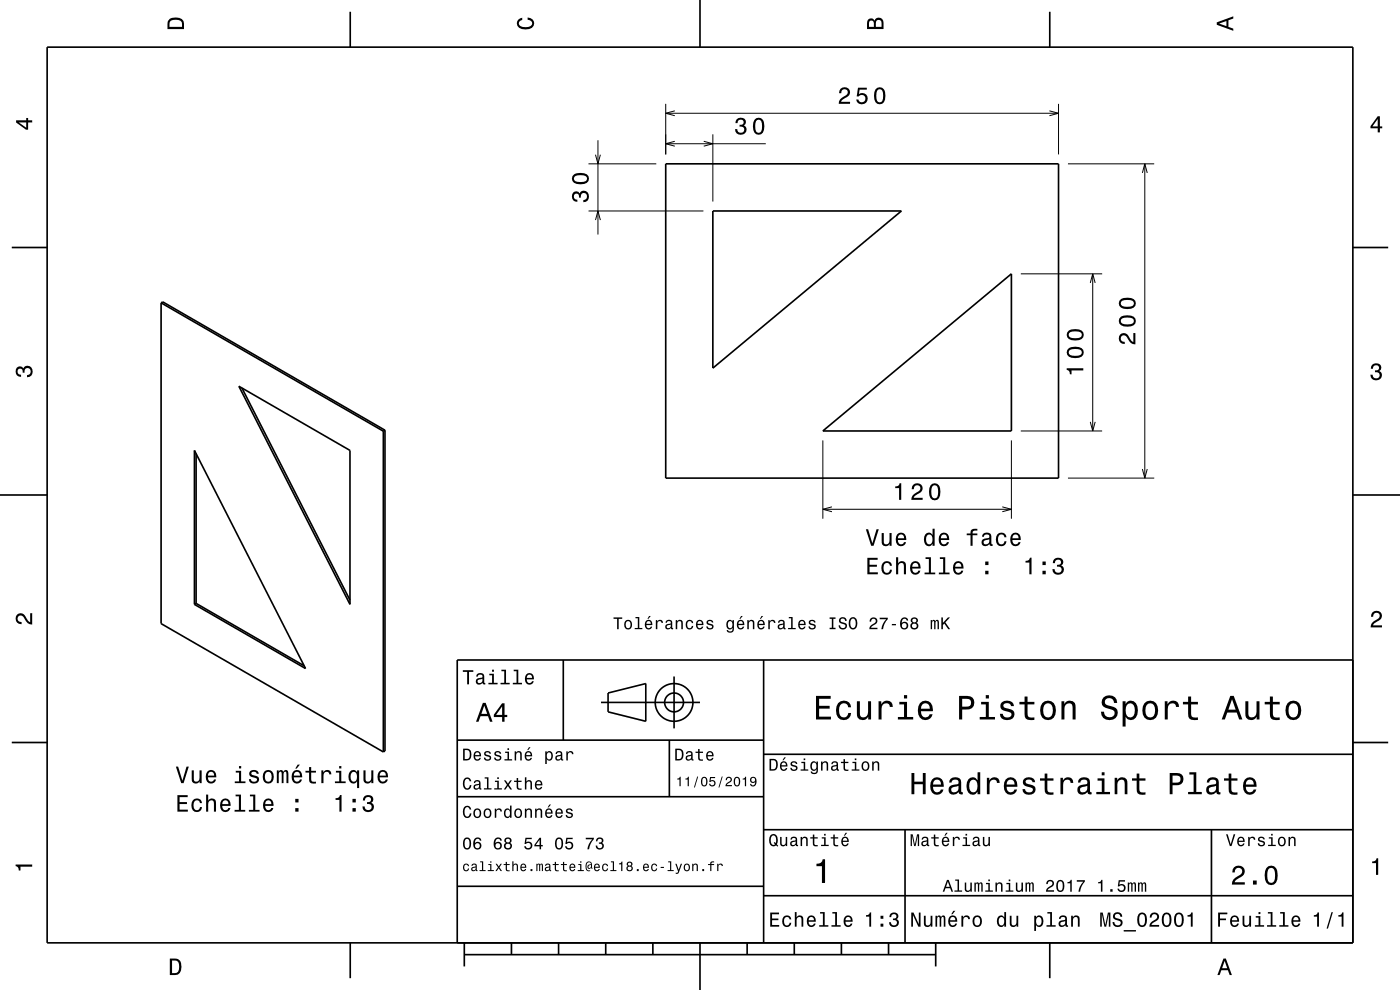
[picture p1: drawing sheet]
<svg xmlns="http://www.w3.org/2000/svg" width="297mm" height="210mm" viewBox="0 0 297 210" stroke-linecap="round" stroke-linejoin="round" font-family="sans-serif">
<g fill="none" stroke="#000" stroke-width=".21">
<path d="M124.8 34.8h14.4M126.3 32.8l.5 2 .6-2M126.8 29.8v20M141.2 22v10.8M141.2 24h83.4M141.2 30.5h21.3M143.2 23.5l-2 .5 2 .5M143.2 30l-2 .5 2 .5M149.3 30l1.9 .5-1.9 .5M151.2 28.5v14.3M222.6 23.5l2 .5-2 .5M224.6 22v10.8"/>
<path d="M226.6 34.8h18.3M242.3 36.7l.6-1.9 .5 1.9M242.9 34.8v66.6M124.8 44.8h24.4M126.3 46.7l.5-1.9 .6 1.9M216.6 58.1h17.2M231.8 58.1v33.3M231.3 60l.5-1.9 .5 1.9M174.6 93.4v16.6M214.6 93.4v16.6M216.6 91.4h17.2M231.3 89.5l.5 1.9 .5-1.9"/>
<path d="M242.3 99.5l.6 1.9 .5-1.9M174.6 108h40M176.5 107.5l-1.9 .5 1.9 .5M212.6 107.5l2 .5-2 .5M226.6 101.4h18.3"/>
</g>
<g fill="none" stroke="#000" stroke-width=".35">
<path d="M10 10h277v190h-277zM74.3 2.5v7.5M148.5 0v10M222.7 2.5v7.5M141.2 34.8h83.4v66.6h-83.4zM2.5 52.5h7.5M151.2 44.8h40l-40 33.3zM287 52.5h7.5M34.2 64.2l.3-.2 47.2 27.3M34.2 64.2v68.1l47.1 27.2M34.2 64.2l47.1 27.3M41.2 95.5l23.6 46.3-23.6-13.6z"/>
<path d="M41.6 96.2v31.8M50.7 81.9l23.5 13.6v32.7zM51.3 82.3l22.9 45M81.3 91.5v68M81.7 91.3v68l-.4 .2M81.7 91.3l-.4 .2M174.6 91.4l40-33.3v33.3zM0 105h10M287 105h10M41.6 128l-.4 .2M41.6 128l22.9 13.2M119.5 140v17"/>
<path d="M162 140v60M287 140h-190v60M2.5 157.5h7.5M97 157h65M127.5 149h21M129 147l8-2v8l-8-2zM142 157v12M143 143.5v11M287 157.5h7.5M97 169h65M162 176h125M162 160h125"/>
<path d="M192 176v24M257 176v24M97 188h65M162 190h125M74.3 200v7.5M98.5 202.5h100M98.5 200v5M108.5 200v2.5M118.5 200v2.5M128.5 200v2.5M138.5 200v2.5M148.5 200v10"/>
<path d="M158.5 200v2.5M168.5 200v2.5M178.5 200v2.5M188.5 200v2.5M198.5 200v5M222.7 200v7.5"/>
<circle cx="143" cy="149" r="2"/>
<circle cx="143" cy="149" r="4"/>
</g>
<g fill="#000">
<path d="M36 4a2.18 2.18 0 0 0-.5 2.2h3.5v-1.2a1.43 1.43 0 0 0-1.7-1.3zM36.3 4.4a2.15 2.15 0 0 1 2.2 .3l.1 1h-2.6v-1z" fill-rule="evenodd"/>
<path d="M109.9 4.2l.9-.4v.4a.7 .7 0 0 0-.7 .5 .7 .7 0 0 0 .3 .8 1.7 1.7 0 0 0 2.5-.5 .9 .9 0 0 0-1-.8v-.5a1.24 1.24 0 0 1 1.4 1.1 1.24 1.24 0 0 1-1 1.4 2.22 2.22 0 0 1-2.5-.7l-.2-.5z" fill-rule="evenodd"/>
<path d="M184.2 4.2l-.3 .7v1.3h3.5v-1.3a.98 .98 0 0 0-.7-1.1 .98 .98 0 0 0-1.2 .6 .84 .84 0 0 0-1.3-.2zM184.5 4.5a.54 .54 0 0 1 .6-.1 .54 .54 0 0 1 .3 .6v.7h-1zM185.9 4.4a.62 .62 0 0 1 .8-.1 .62 .62 0 0 1 .3 .6v.8h-1.2z" fill-rule="evenodd"/>
<path d="M258.1 4.7v.6l3.5 1.2v-.4l-1-.4v-1.4l1-.4v-.4zM258.6 5l1.6-.5v1z" fill-rule="evenodd"/>
<path d="M3.4 25.5v.5l2.1 1.5h.5v-1.5h.8v-.5h-.8v-.5h-.4v.5zM4 26h1.6v1.1z" fill-rule="evenodd"/>
<path d="M156.3 25.3l-.3 .8h.5a.62 .62 0 0 1 .3-.7 .62 .62 0 0 1 .8 .2 .62 .62 0 0 1-.2 .8l-.5 .1v.4a.72 .72 0 0 1 .9 .4 .72 .72 0 0 1-.4 .9 .72 .72 0 0 1-.9-.5l-.1-.3h-.5a1.18 1.18 0 0 0 1.6 1.2 1.18 1.18 0 0 0 .5-1.9l-.2-.1a.91 .91 0 0 0 .4-1.1 .91 .91 0 0 0-1.1-.5zM160 25.4a2.67 2.67 0 0 0 .4 3.1 1.14 1.14 0 0 0 1.7-.9 2.31 2.31 0 0 0-.6-2.5l-.6-.1-.5 .1zM160.6 25.5h.7a2.38 2.38 0 0 1 0 2.6h-.7a2.37 2.37 0 0 1 0-2.6z" fill-rule="evenodd"/>
<path d="M178.3 18.8l-.3 1h.5a.7 .7 0 0 1 .5-.9 .7 .7 0 0 1 .8 .5 .7 .7 0 0 1-.5 .9 1.8 1.8 0 0 0-1.4 1.7h2.4v-.4h-1.9a2.2 2.2 0 0 1 1.5-1.2 1.13 1.13 0 0 0 .1-1.6 1.13 1.13 0 0 0-1.7 0zM182 18.6l-.3 1.9h.4a.79 .79 0 0 1 1.2-.2 .79 .79 0 0 1 .1 1.1 .79 .79 0 0 1-1.2 0l-.1-.3h-.5a1.21 1.21 0 0 0 1.5 1.1 1.21 1.21 0 0 0 .9-1.7 1.21 1.21 0 0 0-1.8-.5l.2-1h1.5v-.4zM185.7 19a2.67 2.67 0 0 0 .4 3 1.14 1.14 0 0 0 1.7-.9 2.3 2.3 0 0 0-.7-2.5l-.5-.1-.5 .1zM186.3 19h.7a2.37 2.37 0 0 1 0 2.6h-.7a2.38 2.38 0 0 1 0-2.6z" fill-rule="evenodd"/>
<path d="M292.3 24.7l-1.6 2.1v.4h1.6v.9h.4v-.9h.5v-.4h-.5v-2.1zM292.3 25.2v1.6h-1.1z" fill-rule="evenodd"/>
<path d="M121.6 40.9a1.17 1.17 0 0 0-.2 1.2 1.17 1.17 0 0 0 1.1 .7v-.4a.62 .62 0 0 1-.8-.4 .62 .62 0 0 1 .3-.8 .62 .62 0 0 1 .8 .2v.5h.4a.72 .72 0 0 1 .5-.9 .72 .72 0 0 1 .9 .5 .72 .72 0 0 1-.5 .9h-.4v.5a1.18 1.18 0 0 0 1.2-1.5 1.18 1.18 0 0 0-1.8-.6l-.1 .2a.86 .86 0 0 0-1.4-.1zM121.8 37a1.13 1.13 0 0 0-.4 1.2 1.13 1.13 0 0 0 1 .8 2.28 2.28 0 0 0 2.4-.6 1.14 1.14 0 0 0-.9-1.6 2.89 2.89 0 0 0-2.1 .2zM121.8 37.6a2.37 2.37 0 0 1 2.6 0v.6a2.38 2.38 0 0 1-2.6 0z" fill-rule="evenodd"/>
<path d="M226.3 78.1v.4a.77 .77 0 0 1 .7 .9h.3v-.8h2.5v-.5zM226.7 73.9a1.13 1.13 0 0 0-.4 1.2 1.13 1.13 0 0 0 1 .8 2.27 2.27 0 0 0 2.5-.6 1.14 1.14 0 0 0-.9-1.7 2.86 2.86 0 0 0-2.2 .3zM226.8 74.4a2.38 2.38 0 0 1 2.6 0v.7a2.37 2.37 0 0 1-2.6 0zM226.7 70.1a1.13 1.13 0 0 0-.4 1.2 1.13 1.13 0 0 0 1 .9 2.27 2.27 0 0 0 2.5-.7 1.14 1.14 0 0 0-.9-1.6 2.86 2.86 0 0 0-2.2 .2zM226.8 70.7a2.38 2.38 0 0 1 2.6 0v.7a2.37 2.37 0 0 1-2.6 0z" fill-rule="evenodd"/>
<path d="M237.6 71a1.2 1.2 0 0 0-.2 1.3 1.2 1.2 0 0 0 1.2 .7v-.5a.7 .7 0 0 1-.8-.5 .7 .7 0 0 1 .5-.9 .7 .7 0 0 1 .8 .5 1.8 1.8 0 0 0 1.8 1.5v-2.5h-.5v1.9a2.22 2.22 0 0 1-1.1-1.4 1.11 1.11 0 0 0-1.7-.1zM237.8 67.2a1.13 1.13 0 0 0-.4 1.2 1.13 1.13 0 0 0 1 .8 2.28 2.28 0 0 0 2.5-.6 1.14 1.14 0 0 0-1-1.6 2.9 2.9 0 0 0-2.1 .2zM237.8 67.8a2.37 2.37 0 0 1 2.7 0v.6a2.38 2.38 0 0 1-2.7 0zM237.8 63.5a1.13 1.13 0 0 0-.4 1.2 1.13 1.13 0 0 0 1 .8 2.28 2.28 0 0 0 2.5-.6 1.14 1.14 0 0 0-1-1.7 2.9 2.9 0 0 0-2.1 .3zM237.8 64a2.37 2.37 0 0 1 2.7 0v.7a2.38 2.38 0 0 1-2.7 0z" fill-rule="evenodd"/>
<path d="M291.1 77.4a1.08 1.08 0 0 1 1.4-.2 1.08 1.08 0 0 1 .4 1.2l-.3 .3a1.06 1.06 0 0 1 .5 1.3 1.06 1.06 0 0 1-1.2 .7 1.1 1.1 0 0 1-1.2-1.2h.5a.71 .71 0 0 0 1 .8 .71 .71 0 0 0 .1-1.3h-.6v-.4a.61 .61 0 0 0 .8-.3 .61 .61 0 0 0-.2-.8 .61 .61 0 0 0-.9 .2l-.1 .5h-.5z" fill-rule="evenodd"/>
<path d="M3.6 78a.86 .86 0 0 1 1.4 .2 1.06 1.06 0 0 1 1.2-.6 1.06 1.06 0 0 1 .7 1.2 1.1 1.1 0 0 1-1.2 1.2v-.4a.71 .71 0 0 0 .8-1 .71 .71 0 0 0-1.3-.1v.6h-.4a.61 .61 0 0 0-.3-.8 .61 .61 0 0 0-.8 .2 .61 .61 0 0 0 .2 .8l.6 .2v.4a1.15 1.15 0 0 1-1.2-.6 1.15 1.15 0 0 1 .3-1.3z" fill-rule="evenodd"/>
<path d="M183.7 112.3l1.1 3.5h.5l1.1-3.5h-.5l-.8 3-.9-3zM187 113.1v1.8a.89 .89 0 0 0 .7 .9 .89 .89 0 0 0 1-.4v.4h.4v-2.7h-.4v1.5a.65 .65 0 0 1-.4 .8 .65 .65 0 0 1-.8-.3v-2zM190.3 113.4a1.54 1.54 0 0 0 .8 2.5 1.06 1.06 0 0 0 1.1-.9h-.4l-.2 .4-.4 .1a.76 .76 0 0 1-.7-.9h1.8a1.17 1.17 0 0 0-.5-1.4 1.17 1.17 0 0 0-1.5 .2zM190.7 113.6a.66 .66 0 0 1 .8-.2 .66 .66 0 0 1 .3 .8h-1.3zM196.3 113.4a1.58 1.58 0 0 0 .8 2.5l.4-.2 .3-.3v.4h.5v-3.6h-.5v1.3a.89 .89 0 0 0-1.5-.1zM196.6 113.6a.62 .62 0 0 1 .7-.2 .62 .62 0 0 1 .5 .6 1.12 1.12 0 0 1-.7 1.5 1.19 1.19 0 0 1-.5-1.9zM199.4 113.4a1.54 1.54 0 0 0 .8 2.5 1.05 1.05 0 0 0 1.1-.9h-.4l-.2 .4-.4 .1a.76 .76 0 0 1-.7-.9h1.8a1.16 1.16 0 0 0-.5-1.4 1.16 1.16 0 0 0-1.5 .2zM199.8 113.6a.66 .66 0 0 1 .8-.2 .66 .66 0 0 1 .3 .8h-1.3zM205.1 113.2v.3h.8v2.3h.4v-2.3h1v-.3h-1l.1-.4 .3-.2h.6v-.4a1.03 1.03 0 0 0-1.4 .7v.3zM208.6 113.2l-.3 .7h.4a.55 .55 0 0 1 .7-.6 .55 .55 0 0 1 .4 .8h-.2a1 1 0 0 0-1.1 .3 1 1 0 0 0-.2 1 .94 .94 0 0 0 1.6 0l.1 .3 .6 .1v-.4h-.3v-.2v-1.4a1.02 1.02 0 0 0-.7-.8 1.02 1.02 0 0 0-1 .2zM208.8 114.7l1.1-.3a.77 .77 0 0 1-.2 .9 .77 .77 0 0 1-.9 .1l-.1-.4zM211.6 113.4a1.53 1.53 0 0 0 .8 2.5 1.05 1.05 0 0 0 1.1-1.1h-.4a.67 .67 0 0 1-.6 .7 .67 .67 0 0 1-.7-.6 1.12 1.12 0 0 1 .6-1.5 .59 .59 0 0 1 .7 .6h.4a1.09 1.09 0 0 0-.7-1 1.09 1.09 0 0 0-1.2 .4zM214.6 113.4a1.54 1.54 0 0 0 .8 2.5 1.06 1.06 0 0 0 1.1-.9h-.4l-.3 .4-.3 .1a.76 .76 0 0 1-.7-.9h1.7a1.16 1.16 0 0 0-.4-1.4 1.16 1.16 0 0 0-1.5 .2zM215 113.6a.66 .66 0 0 1 .8-.2 .66 .66 0 0 1 .3 .8h-1.3z" fill-rule="evenodd"/>
<path d="M189.9 103.2v.3h.8v2.5h.5v-3.5h-.4a.77 .77 0 0 1-.9 .7zM193.7 102.8l-.3 1h.5a.7 .7 0 0 1 .5-.9 .7 .7 0 0 1 .8 .5 .7 .7 0 0 1-.5 .9 1.8 1.8 0 0 0-1.4 1.7h2.4v-.4h-1.9a2.19 2.19 0 0 1 1.5-1.2 1.13 1.13 0 0 0 .1-1.6 1.13 1.13 0 0 0-1.7 0zM197.4 103a2.67 2.67 0 0 0 .4 3 1.14 1.14 0 0 0 1.6-.9 2.31 2.31 0 0 0-.6-2.5l-.5-.1-.5 .1zM198 103h.6a2.37 2.37 0 0 1 0 2.6h-.6a2.38 2.38 0 0 1 0-2.6z" fill-rule="evenodd"/>
<path d="M3.6 130.4a1.22 1.22 0 0 1 2 .7l.4 .6 .4 .3v-1.9h.4v2.4a1.8 1.8 0 0 1-1.7-1.4 .71 .71 0 0 0-.9-.5 .71 .71 0 0 0-.5 .8 .71 .71 0 0 0 .9 .5v.5a1.18 1.18 0 0 1-1.2-.7 1.18 1.18 0 0 1 .2-1.3z" fill-rule="evenodd"/>
<path d="M130.2 131v.3h.7v2.2h.4v-2.2h.7v-.3zM132.6 131.7a1.04 1.04 0 0 0-.1 1.3 1.04 1.04 0 0 0 1.1 .5 1.04 1.04 0 0 0 .5-1.3 1.04 1.04 0 0 0-1.2-.7zM132.9 131.9a.48 .48 0 0 1 .5-.1 .48 .48 0 0 1 .3 .4 .66 .66 0 0 1 0 .7 .66 .66 0 0 1-.7 .3 .98 .98 0 0 1-.1-1.3zM134.8 130.9v.3h.5v2h-.6v.3h1.6v-.3h-.7v-2.3zM137.7 130.7l-.4 .6h.3l.5-.6zM137 131.7a1.04 1.04 0 0 0-.2 1.2 1.04 1.04 0 0 0 1.1 .6l.5-.6h-.4l-.4 .4a.54 .54 0 0 1-.5-.7h1.3a.83 .83 0 0 0-.4-1 .83 .83 0 0 0-1 .1zM137.3 131.9l.1-.1a.48 .48 0 0 1 .5 .1 .48 .48 0 0 1 .2 .4h-1zM139.1 131.5v2h.3v-1.1a.47 .47 0 0 1 .3-.6 .47 .47 0 0 1 .6 .2v.1h.3a.64 .64 0 0 0-.4-.6 .64 .64 0 0 0-.8 .4v-.4zM141.4 131.6l-.2 .5h.3a.39 .39 0 0 1 .5-.4 .39 .39 0 0 1 .2 .6h-.1a.65 .65 0 0 0-.9 .4 .65 .65 0 0 0 .5 .8l.6-.3 .1 .2 .4 .1v-.3h-.2v-1.1a.73 .73 0 0 0-1.2-.5zM141.5 132.7l.8-.2a.55 .55 0 0 1-.1 .6 .55 .55 0 0 1-.7 .1zM143.4 131.5v2h.3v-1.1a.45 .45 0 0 1 .2-.6 .45 .45 0 0 1 .6 .2v1.5h.4v-1.3a.64 .64 0 0 0-.5-.7 .64 .64 0 0 0-.7 .3v-.3zM145.7 131.7a1.04 1.04 0 0 0-.2 1.2 1.04 1.04 0 0 0 1.1 .6l.4-.4 .1-.3h-.3l-.3 .4a.73 .73 0 0 1-.7-.7 .73 .73 0 0 1 .7-.7l.3 .4h.3a.78 .78 0 0 0-.6-.7 .78 .78 0 0 0-.8 .2zM147.9 131.7a1.04 1.04 0 0 0-.2 1.2 1.04 1.04 0 0 0 1 .6l.5-.6h-.3l-.4 .4a.54 .54 0 0 1-.5-.7h1.2a.83 .83 0 0 0-.3-1 .83 .83 0 0 0-1 .1zM148.1 131.9l.1-.1a.47 .47 0 0 1 .5 .1 .47 .47 0 0 1 .2 .4h-.9zM150.1 131.6l-.2 .2a.69 .69 0 0 0 .9 .9l.2 .1a.43 .43 0 0 1-.4 .5 .43 .43 0 0 1-.5-.4h-.3a.74 .74 0 0 0 1 .7 .74 .74 0 0 0 .4-1.1l-.9-.3a.38 .38 0 0 1 .3-.5 .38 .38 0 0 1 .4 .4l.3-.1a.78 .78 0 0 0-1.2-.4zM154.3 131.7a1.06 1.06 0 0 0-.2 1.2 1.06 1.06 0 0 0 .9 .6l.4-.3a.52 .52 0 0 1-.2 .7 .52 .52 0 0 1-.7-.3h-.3a.78 .78 0 0 0 .9 .6 .78 .78 0 0 0 .6-.8v-1.9h-.3v.4l-.3-.3a.64 .64 0 0 0-.8 .1zM154.5 131.9a.45 .45 0 0 1 .5-.1 .45 .45 0 0 1 .4 .4 .65 .65 0 0 1 0 .7 .65 .65 0 0 1-.7 .3l-.3-.4zM157.2 130.7l-.3 .6h.2l.5-.6zM156.5 131.7a1.04 1.04 0 0 0-.2 1.2 1.04 1.04 0 0 0 1.1 .6l.5-.6h-.3l-.5 .4a.54 .54 0 0 1-.5-.7h1.3a.83 .83 0 0 0-.3-1 .83 .83 0 0 0-1.1 .1zM156.8 131.9l.1-.1a.47 .47 0 0 1 .5 .1 .47 .47 0 0 1 .2 .4h-1zM158.5 131.5v2h.3v-1.1a.45 .45 0 0 1 .3-.6 .45 .45 0 0 1 .6 .2v1.5h.3v-1.3a.63 .63 0 0 0-.4-.7 .63 .63 0 0 0-.8 .3v-.3zM161.6 130.7l-.4 .6h.2l.5-.6zM160.9 131.7a1.04 1.04 0 0 0-.2 1.2 1.04 1.04 0 0 0 1 .6l.5-.6h-.3l-.4 .4a.54 .54 0 0 1-.5-.7h1.2a.83 .83 0 0 0-.3-1 .83 .83 0 0 0-1 .1zM161.1 131.9l.2-.1a.48 .48 0 0 1 .5 .1 .48 .48 0 0 1 .1 .4h-.9zM163 131.5v2h.3v-1.1a.47 .47 0 0 1 .3-.6 .47 .47 0 0 1 .6 .2v.1h.3a.64 .64 0 0 0-.5-.6 .64 .64 0 0 0-.7 .4v-.4zM165.2 131.6l-.1 .5h.2a.39 .39 0 0 1 .5-.4 .39 .39 0 0 1 .3 .6h-.2a.65 .65 0 0 0-.9 .4 .65 .65 0 0 0 .6 .8l.6-.3 .1 .2 .4 .1v-.3h-.2v-1.1a.73 .73 0 0 0-1.3-.5zM165.4 132.7l.7-.2a.55 .55 0 0 1-.1 .6 .55 .55 0 0 1-.6 .1zM167.3 130.9v.3h.5v2h-.6v.3h1.6v-.3h-.6v-2.3zM169.5 131.7a1.04 1.04 0 0 0-.1 1.2 1.04 1.04 0 0 0 1 .6l.5-.6h-.3l-.5 .4a.54 .54 0 0 1-.4-.7h1.2a.83 .83 0 0 0-.3-1 .83 .83 0 0 0-1.1 .1zM169.8 131.9l.1-.1a.47 .47 0 0 1 .5 .1 .47 .47 0 0 1 .2 .4h-.9zM171.7 131.6l-.1 .2a.69 .69 0 0 0 .9 .9l.2 .1a.43 .43 0 0 1-.4 .5 .43 .43 0 0 1-.5-.4h-.3a.74 .74 0 0 0 .9 .7 .74 .74 0 0 0 .5-1.1l-.9-.3a.38 .38 0 0 1 .3-.5 .38 .38 0 0 1 .4 .4l.3-.1a.78 .78 0 0 0-1.3-.4zM176 131v.3h.5v1.9h-.5v.3h1.3v-.3h-.5v-1.9h.5v-.3zM178.2 131.1a.69 .69 0 0 0-.2 .8 .69 .69 0 0 0 .7 .4l.3 .1a.46 .46 0 0 1 .3 .7 .46 .46 0 0 1-.7 .1l-.4-.6h-.3a.86 .86 0 0 0 1.1 1 .86 .86 0 0 0 .5-1.3l-.6-.3a.51 .51 0 0 1-.6-.4 .5 .5 0 0 1 .6-.4 .5 .5 0 0 1 .4 .5h.3a.85 .85 0 0 0-.5-.8 .85 .85 0 0 0-.9 .2zM180.3 131.2a1.45 1.45 0 0 0 .7 2.3 1.45 1.45 0 0 0 .6-2.3 .84 .84 0 0 0-1.3 0zM180.7 131.3l.3-.1a1.18 1.18 0 0 1 0 2 1.21 1.21 0 0 1-.3-1.9zM184.7 131.2l-.2 .7h.3a.5 .5 0 0 1 .4-.6 .5 .5 0 0 1 .6 .3 .5 .5 0 0 1-.4 .6l-.2 .1a1.16 1.16 0 0 0-.8 1.2h1.7v-.3h-1.3l.6-.6a.84 .84 0 0 0 .7-1.2 .84 .84 0 0 0-1.4-.2zM186.6 131v.4h1.4a3.7 3.7 0 0 0-1 2.1h.3a3.7 3.7 0 0 1 1-2.2v-.3zM189.2 132.4v.2h.9v-.2zM191.3 131.2a1.71 1.71 0 0 0 .2 2.3 .83 .83 0 0 0 1-.3 .83 .83 0 0 0-.1-1.1 .83 .83 0 0 0-1.1 .1 .73 .73 0 0 1 .6-1l.3 .1 .1 .3h.4a.8 .8 0 0 0-.6-.6 .8 .8 0 0 0-.8 .2zM191.3 132.7a.53 .53 0 0 1 1 0 .53 .53 0 0 1-1 0zM193.4 131.1l-.2 .2a.57 .57 0 0 0 .3 .8 .78 .78 0 0 0-.1 1.2 .78 .78 0 0 0 1.2 0 .78 .78 0 0 0-.2-1.2 .68 .68 0 0 0 .2-.9 .68 .68 0 0 0-.9-.2zM193.5 132.8a.51 .51 0 0 1 1 0 .51 .51 0 0 1-1 0zM193.5 131.6a.45 .45 0 0 1 .9 0 .45 .45 0 0 1-.9 0zM197.4 131.5v2h.3v-1.5l.2-.2h.2l.1 .1v1.6h.3v-1.5l.2-.3 .2 .4v1.4h.3v-1.4a.49 .49 0 0 0-.4-.6l-.4 .2-.3-.2-.4 .2v-.2zM199.7 131v2.5h.3v-.9l.3-.3 .9 1.2h.4l-1-1.5 .9-1h-.4l-1.1 1.1v-1.1z" fill-rule="evenodd"/>
<path d="M184 118.3v3.5h2.2v-.4h-1.7v-1.2h1.5v-.4h-1.5v-1.1h1.7v-.4zM187.3 119.4a1.53 1.53 0 0 0 .8 2.5 1.05 1.05 0 0 0 1.1-1h-.4a.67 .67 0 0 1-.6 .6 .67 .67 0 0 1-.7-.6 1.11 1.11 0 0 1 .6-1.5 .6 .6 0 0 1 .7 .6h.4a1.09 1.09 0 0 0-.7-.9 1.09 1.09 0 0 0-1.2 .3zM190.1 118.2v3.6h.4v-1.5a.63 .63 0 0 1 .4-.8 .63 .63 0 0 1 .8 .3l.1 2h.4v-1.8a.88 .88 0 0 0-.6-.9 .88 .88 0 0 0-1.1 .4v-1.3zM193.4 119.4a1.54 1.54 0 0 0 .8 2.5 1.06 1.06 0 0 0 1-.9h-.4l-.2 .4-.4 .1a.76 .76 0 0 1-.7-.9h1.8a1.16 1.16 0 0 0-.5-1.4 1.16 1.16 0 0 0-1.4 .2zM193.7 119.6a.66 .66 0 0 1 .8-.1 .66 .66 0 0 1 .3 .7h-1.3zM196.4 118.2v.4h.7v2.9h-1v.3h2.3v-.3h-.9v-3.3zM199.4 118.2v.4h.7v2.9h-.9v.3h2.2v-.3h-.9v-3.3zM202.5 119.4a1.54 1.54 0 0 0 .8 2.5 1.06 1.06 0 0 0 1.1-.9h-.5l-.2 .4-.4 .1a.76 .76 0 0 1-.7-.9h1.8a1.17 1.17 0 0 0-.5-1.4 1.17 1.17 0 0 0-1.4 .2zM202.8 119.6a.66 .66 0 0 1 .8-.1 .66 .66 0 0 1 .3 .7h-1.3zM209 121.1v.7h.7v-.7zM209 119.1v.8h.7v-.8z" fill-rule="evenodd"/>
<path d="M217.6 119v.3h.8v2.5h.4v-3.5h-.3a.77 .77 0 0 1-.9 .7zM221.2 121.1v.7h.6v-.7zM221.2 119.1v.8h.6v-.8zM223.6 118.6l-.3 .9h.5a.62 .62 0 0 1 .3-.8 .62 .62 0 0 1 .8 .3 .62 .62 0 0 1-.2 .8h-.5v.4a.72 .72 0 0 1 1 .4 .72 .72 0 0 1-.5 1 .72 .72 0 0 1-.9-.5l-.1-.4h-.4a1.18 1.18 0 0 0 1.5 1.2 1.18 1.18 0 0 0 .6-1.8l-.3-.2a.9 .9 0 0 0 .4-1.1 .9 .9 0 0 0-1-.5z" fill-rule="evenodd"/>
<path d="M291.2 129.9a1.18 1.18 0 0 1 1.9 .3 1.18 1.18 0 0 1-1 1.7l-.5 .3-.3 .5h1.9v.4h-2.4a1.8 1.8 0 0 1 1.4-1.8 .71 .71 0 0 0 .5-.8 .71 .71 0 0 0-.9-.5 .71 .71 0 0 0-.5 .8h-.4z" fill-rule="evenodd"/>
<path d="M98.2 158.8v2.5h.9a1.37 1.37 0 0 0 .7-2.2 1.56 1.56 0 0 0-1.6-.3zM98.6 159.1a.98 .98 0 0 1 1.1 .7 .98 .98 0 0 1-.6 1.2h-.5zM100.7 159.6a1.04 1.04 0 0 0-.2 1.2 1.04 1.04 0 0 0 1 .5l.5-.5h-.3l-.4 .3a.54 .54 0 0 1-.5-.7h1.3a.83 .83 0 0 0-.4-.9 .83 .83 0 0 0-1 .1zM100.9 159.7l.2-.1a.47 .47 0 0 1 .5 .1 .47 .47 0 0 1 .1 .5h-.9zM102.9 159.5l-.2 .1a.69 .69 0 0 0 .9 .9l.2 .1a.43 .43 0 0 1-.4 .5 .43 .43 0 0 1-.4-.4h-.3a.74 .74 0 0 0 .9 .7 .74 .74 0 0 0 .5-1l-1-.4a.38 .38 0 0 1 .3-.5 .38 .38 0 0 1 .4 .4h.3a.78 .78 0 0 0-1.2-.4zM105.1 159.5l-.2 .1a.69 .69 0 0 0 .9 .9l.2 .1a.43 .43 0 0 1-.4 .5 .43 .43 0 0 1-.5-.4h-.3a.74 .74 0 0 0 .9 .7 .74 .74 0 0 0 .5-1l-.9-.4a.38 .38 0 0 1 .3-.5 .38 .38 0 0 1 .4 .4h.3a.77 .77 0 0 0-1.2-.4zM107.2 159.4v.3h.5v1.3h-.7v.3h1.6v-.3h-.6v-1.6zM107.7 158.7v.4h.3v-.4zM109.2 159.4v1.9h.3v-1.1a.45 .45 0 0 1 .4-.6 .45 .45 0 0 1 .5 .5v1.2h.3v-1.3a.63 .63 0 0 0-.5-.7 .63 .63 0 0 0-.7 .4v-.3zM112.2 158.5l-.4 .6h.3l.5-.6zM111.5 159.6a1.04 1.04 0 0 0-.2 1.2 1.04 1.04 0 0 0 1.1 .5l.5-.5h-.3l-.5 .3a.54 .54 0 0 1-.5-.7h1.3a.83 .83 0 0 0-.4-.9 .83 .83 0 0 0-1 .1zM111.8 159.7l.1-.1a.48 .48 0 0 1 .5 .1 .48 .48 0 0 1 .2 .5h-1zM115.7 159.4v2.7h.3v-1.1a.66 .66 0 0 0 .7 .4 .66 .66 0 0 0 .5-.6 .91 .91 0 0 0 0-1.1 .91 .91 0 0 0-1-.3l-.2 .3v-.3zM116.1 159.8a.45 .45 0 0 1 .5-.2 .45 .45 0 0 1 .3 .4 .65 .65 0 0 1 .1 .8 .65 .65 0 0 1-.7 .2 .98 .98 0 0 1-.2-1.2zM118.1 159.5l-.2 .4h.3a.39 .39 0 0 1 .4-.3 .39 .39 0 0 1 .3 .5h-.1a.65 .65 0 0 0-1 .4 .65 .65 0 0 0 .6 .9l.6-.3 .1 .2h.4v-.2l-.2-.1v-1.1a.72 .72 0 0 0-.5-.6 .72 .72 0 0 0-.7 .2zM118.2 160.6l.8-.3a.55 .55 0 0 1-.2 .7 .55 .55 0 0 1-.6 0zM120.1 159.4v1.9h.4v-1.1a.47 .47 0 0 1 .2-.6 .47 .47 0 0 1 .6 .2v.2h.4a.64 .64 0 0 0-.5-.7 .64 .64 0 0 0-.8 .4v-.3z" fill-rule="evenodd"/>
<path d="M98.2 142.2v.3h.9v2.7h.4v-2.7h.9v-.3zM101.3 143l-.3 .5h.4a.47 .47 0 0 1 .5-.4 .47 .47 0 0 1 .4 .6l-.2 .1a.84 .84 0 0 0-1 .2 .84 .84 0 0 0 0 1.1 .9 .9 0 0 0 1.3-.2l.1 .2 .5 .1v-.3l-.3-.1v-1.3a.87 .87 0 0 0-1.4-.5zM101.4 144.3l.9-.3a.66 .66 0 0 1-.1 .7 .66 .66 0 0 1-.8 .1zM103.8 142.9v.3h.6v1.6h-.8v.4h2v-.4h-.8v-1.9zM104.4 142.1v.4h.4v-.4zM106.4 142.1v.3h.6v2.4h-.8v.4h1.9v-.4h-.7v-2.7zM109 142.1v.3h.6v2.4h-.8v.4h1.9v-.4h-.7v-2.7zM111.6 143.1a1.32 1.32 0 0 0 .7 2.1 .9 .9 0 0 0 .9-.7h-.3l-.2 .3-.4 .1a.65 .65 0 0 1-.6-.8h1.6a1 1 0 0 0-.4-1.2 1 1 0 0 0-1.3 .2zM111.9 143.3a.57 .57 0 0 1 .7-.1 .57 .57 0 0 1 .3 .6h-1.2z" fill-rule="evenodd"/>
<path d="M102.4 149.1l-1.4 4h.5l.4-1.2h1.6l.4 1.2h.6l-1.5-4zM102.7 149.7l.7 1.7h-1.3zM106.5 149.2l-1.7 2.4v.5h1.7v1h.5v-1h.6v-.5h-.6v-2.4zM106.5 149.9v1.7h-1.3z" fill-rule="evenodd"/>
<path d="M143.2 158.8v2.5h.9a1.37 1.37 0 0 0 .7-2.2 1.56 1.56 0 0 0-1.6-.3zM143.6 159.1a.98 .98 0 0 1 1.1 .7 .98 .98 0 0 1-.6 1.2h-.5zM145.7 159.5l-.2 .4h.3a.39 .39 0 0 1 .5-.3 .39 .39 0 0 1 .3 .5h-.2a.65 .65 0 0 0-.9 .4 .65 .65 0 0 0 .5 .9l.7-.3v.2h.4v-.2l-.1-.1-.1-1.1a.73 .73 0 0 0-.4-.6 .73 .73 0 0 0-.8 .2zM145.8 160.6l.8-.3a.55 .55 0 0 1-.1 .7 .55 .55 0 0 1-.7 0zM148.1 158.9v.5h-.5v.3h.5v1.3a.75 .75 0 0 0 1 .4v-.3a.48 .48 0 0 1-.7-.3v-1.1h.7v-.3h-.7v-.5zM150 159.6a1.04 1.04 0 0 0-.2 1.2 1.04 1.04 0 0 0 1.1 .5l.5-.5h-.4l-.4 .3a.54 .54 0 0 1-.5-.7h1.3a.83 .83 0 0 0-.4-.9 .83 .83 0 0 0-1 .1zM150.3 159.7l.1-.1a.48 .48 0 0 1 .5 .1 .48 .48 0 0 1 .2 .5h-1z" fill-rule="evenodd"/>
<path d="M173.1 147.6v5h3.2v-.6h-2.5v-1.7h2.2v-.6h-2.2v-1.5h2.4v-.6zM177.8 149.2a2.59 2.59 0 0 0 .5 3.4 1.58 1.58 0 0 0 2.3-1.4h-.6a.95 .95 0 0 1-.9 1 .95 .95 0 0 1-1-.9 1.59 1.59 0 0 1 .9-2.1 .85 .85 0 0 1 .9 .8h.7a1.56 1.56 0 0 0-1.1-1.3 1.56 1.56 0 0 0-1.7 .5zM181.8 148.8v2.5a1.27 1.27 0 0 0 .9 1.4 1.27 1.27 0 0 0 1.5-.7v.6h.6v-3.8h-.6v2.2a.92 .92 0 0 1-.6 1.1 .92 .92 0 0 1-1.2-.4v-2.9zM186.4 148.8v3.8h.6v-2.2a.95 .95 0 0 1 .5-1.1 .95 .95 0 0 1 1.2 .3l.1 .4h.6a1.28 1.28 0 0 0-1-1.4 1.28 1.28 0 0 0-1.4 .8v-.6zM190.8 148.9v.5h1v2.7h-1.3v.5h3.2v-.5h-1.3v-3.2zM191.8 147.4v.8h.6v-.8zM195.1 149.2a2.62 2.62 0 0 0 .5 3.4 1.57 1.57 0 0 0 2.2-1.1h-.6l-.3 .5-.5 .2a1.08 1.08 0 0 1-1-1.3h2.5a1.66 1.66 0 0 0-.7-2 1.66 1.66 0 0 0-2.1 .3zM195.6 149.5a.94 .94 0 0 1 1.2-.2 .94 .94 0 0 1 .5 1h-1.9zM203.5 147.6v5h.6v-2.1h.8a1.47 1.47 0 0 0 1.8-1.2 1.47 1.47 0 0 0-1.5-1.7zM204.1 148.2a1.6 1.6 0 0 1 1.8 .5 .86 .86 0 0 1 0 .9 .86 .86 0 0 1-.9 .3h-.9zM208.1 148.9v.5h1v2.7h-1.3v.5h3.3v-.5h-1.3v-3.2zM209.1 147.4v.8h.7v-.8zM212.6 148.9a1.08 1.08 0 0 0-.3 1.2 1.08 1.08 0 0 0 1 .7l1.1 .4a.57 .57 0 0 1 .2 .6 .57 .57 0 0 1-.5 .4 .96 .96 0 0 1-1.4-.8h-.6a1.6 1.6 0 0 0 1.3 1.4 1.6 1.6 0 0 0 1.7-.8 1.13 1.13 0 0 0-1-1.6l-1.1-.3-.2-.4a.87 .87 0 0 1 .9-.5 .87 .87 0 0 1 .8 .6h.6a1.41 1.41 0 0 0-2.1-1.1zM217.4 147.8v1.1h-1.1v.5h1.1v2.6l.2 .4 .4 .3h1.4v-.5a.97 .97 0 0 1-1.4-.5v-2.3h1.4v-.5h-1.4v-1.1zM221.1 149.2a2.56 2.56 0 0 0 .5 3.4 1.72 1.72 0 0 0 1.8-.2 1.72 1.72 0 0 0 .6-1.7 1.7 1.7 0 0 0-.9-1.9 1.7 1.7 0 0 0-2 .4zM221.6 149.6a.96 .96 0 0 1 1-.4 .96 .96 0 0 1 .7 .8 1.59 1.59 0 0 1-1 2.2 1.19 1.19 0 0 1-1-1.5zM225.2 148.8v3.8h.6v-2.2a.97 .97 0 0 1 .5-1.1 .97 .97 0 0 1 1.1 .2l.1 .7v2.4h.7v-2.5a1.27 1.27 0 0 0-.9-1.4 1.27 1.27 0 0 0-1.5 .6v-.5zM234.1 147.9a1.38 1.38 0 0 0-.3 1.5 1.38 1.38 0 0 0 1.3 .9 1.25 1.25 0 0 1 1.4 .9 1.15 1.15 0 0 1-1.3 .9 1.15 1.15 0 0 1-1-1.1h-.7a1.8 1.8 0 0 0 1.7 1.8 1.8 1.8 0 0 0 1.9-1.6 1.46 1.46 0 0 0-1.5-1.4l-.6-.2a.83 .83 0 0 1-.5-1.1 .83 .83 0 0 1 1.2-.3l.5 .5 .1 .4h.7a1.67 1.67 0 0 0-1-1.6 1.67 1.67 0 0 0-1.9 .4zM238.2 148.8v5.3h.6v-2.1a1.32 1.32 0 0 0 1.4 .7 1.32 1.32 0 0 0 1.1-1.1 2.43 2.43 0 0 0-.8-2.8 1.21 1.21 0 0 0-1.7 .5v-.5zM239.1 149.6a.9 .9 0 0 1 .9-.4 .9 .9 0 0 1 .7 .8 1.61 1.61 0 0 1-.9 2.2 1.18 1.18 0 0 1-1-1.5zM242.8 149.2a2.56 2.56 0 0 0 .5 3.4 1.72 1.72 0 0 0 1.8-.2 1.72 1.72 0 0 0 .6-1.7 1.7 1.7 0 0 0-.9-1.9 1.7 1.7 0 0 0-2 .4zM243.3 149.6a.96 .96 0 0 1 1-.4 .96 .96 0 0 1 .7 .8 1.59 1.59 0 0 1-1 2.2 1.19 1.19 0 0 1-1-1.5zM247.1 148.8v3.8h.6v-2.2a.95 .95 0 0 1 .5-1.1 .95 .95 0 0 1 1.2 .3l.1 .4h.6a1.28 1.28 0 0 0-1-1.4 1.28 1.28 0 0 0-1.4 .8v-.6zM252 147.8v1.1h-1v.5h1l.1 2.6 .2 .4 .4 .3h1.4v-.5a.97 .97 0 0 1-1.4-.5v-2.3h1.4v-.5h-1.4v-1.1zM261 147.6l-1.8 5h.6l.6-1.4h2l.5 1.4h.7l-1.9-5zM261.4 148.3l.7 2.2h-1.5zM264.2 148.8v2.5a1.27 1.27 0 0 0 .9 1.4 1.27 1.27 0 0 0 1.5-.7v.6h.6v-3.8h-.6v2.2a.92 .92 0 0 1-.6 1.1 .92 .92 0 0 1-1.1-.4l-.1-2.9zM269.4 147.8v1.1h-1.1v.5h1.1v2.6l.2 .4 .4 .3 .7 .1 .8-.1v-.5a.97 .97 0 0 1-1.4-.5l-.1-2.3h1.5v-.5h-1.5v-1.1zM273.1 149.2a2.56 2.56 0 0 0 .6 3.4 1.72 1.72 0 0 0 1.8-.2 1.72 1.72 0 0 0 .6-1.7 1.7 1.7 0 0 0-.9-1.9 1.7 1.7 0 0 0-2.1 .4zM273.6 149.6a.96 .96 0 0 1 1-.4 .96 .96 0 0 1 .7 .8 1.59 1.59 0 0 1-.9 2.2 1.19 1.19 0 0 1-1.1-1.5z" fill-rule="evenodd"/>
<path d="M37.6 168.7v3.5h2.3v-.5h-1.8v-1.1h1.6v-.5h-1.6v-1h1.7v-.4zM40.9 169.7a1.52 1.52 0 0 0 .9 2.6 1.05 1.05 0 0 0 1.1-1.1h-.5a.67 .67 0 0 1-.6 .7 .67 .67 0 0 1-.7-.6 1.12 1.12 0 0 1 .7-1.5 .6 .6 0 0 1 .6 .6h.5a1.09 1.09 0 0 0-.8-1 1.09 1.09 0 0 0-1.2 .3zM43.7 168.6v3.6h.5v-1.6a.63 .63 0 0 1 .4-.8 .63 .63 0 0 1 .8 .4v2h.4v-1.8a.88 .88 0 0 0-.6-1 .88 .88 0 0 0-1 .5v-1.3zM47 169.7a1.54 1.54 0 0 0 .8 2.6 1.06 1.06 0 0 0 1.1-.9h-.5l-.2 .3-.4 .2a.76 .76 0 0 1-.7-1h1.8a1.17 1.17 0 0 0-.5-1.3 1.17 1.17 0 0 0-1.4 .1zM47.3 170a.66 .66 0 0 1 .8-.2 .66 .66 0 0 1 .4 .8h-1.4zM50 168.6v.3h.7v2.9h-.9v.4h2.2v-.4h-.9v-3.2zM53 168.6v.3h.7v2.9h-.9v.4h2.3v-.4h-.9v-3.2zM56.1 169.7a1.54 1.54 0 0 0 .8 2.6 1.06 1.06 0 0 0 1.1-.9h-.5l-.2 .3-.3 .2a.76 .76 0 0 1-.7-1h1.7a1.17 1.17 0 0 0-.5-1.3 1.17 1.17 0 0 0-1.4 .1zM56.4 170a.66 .66 0 0 1 .8-.2 .66 .66 0 0 1 .4 .8h-1.3zM62.6 171.4v.8h.7v-.8zM62.6 169.5v.7h.7v-.7z" fill-rule="evenodd"/>
<path d="M37.3 162.6l1.1 3.5h.5l1.2-3.5h-.5l-.9 3-.9-3zM40.7 163.4v1.8a.89 .89 0 0 0 .6 1 .89 .89 0 0 0 1.1-.5v.4h.4v-2.7h-.5v1.6a.64 .64 0 0 1-.4 .7 .64 .64 0 0 1-.8-.3v-2zM44 163.7a1.54 1.54 0 0 0 .8 2.5 1.05 1.05 0 0 0 1-.9h-.4l-.2 .4-.4 .1a.76 .76 0 0 1-.7-.9h1.8a1.16 1.16 0 0 0-.5-1.4 1.16 1.16 0 0 0-1.4 .2zM44.3 163.9a.66 .66 0 0 1 .8-.1 .66 .66 0 0 1 .3 .7h-1.3zM50 163.5v.4h.7v1.8h-.9v.4h2.3v-.4h-.9v-2.2zM50.7 162.5v.5h.5v-.5zM53.1 163.5a.76 .76 0 0 0-.2 .9 .76 .76 0 0 0 .7 .5l.9 .3a.63 .63 0 0 1-.6 .7 .63 .63 0 0 1-.7-.6h-.4a1.07 1.07 0 0 0 1.2 .9 1.07 1.07 0 0 0 .9-1.2l-.4-.4-1.1-.3a.54 .54 0 0 1 .4-.7 .54 .54 0 0 1 .7 .5h.4a1.03 1.03 0 0 0-.7-.8 1.03 1.03 0 0 0-1.1 .2zM56 163.7a1.53 1.53 0 0 0 .9 2.5 1.48 1.48 0 0 0 1.2-1.4 1.48 1.48 0 0 0-1.2-1.5l-.5 .1zM56.4 164a.67 .67 0 0 1 .7-.3 .67 .67 0 0 1 .5 .6 1.11 1.11 0 0 1-.7 1.5 1.17 1.17 0 0 1-.5-1.8zM58.7 163.4v2.7h.4l.1-2.1 .2-.3h.2l.1 .3 .1 2.1h.3l.1-2.1 .3-.3 .2 .1 .1 .4v1.9h.4v-1.8a.69 .69 0 0 0-.6-1l-.5 .4-.2-.3-.3-.1-.5 .4v-.3zM63.1 162.2l-.5 .8h.3l.7-.8zM62.2 163.7a1.54 1.54 0 0 0 .8 2.5 1.06 1.06 0 0 0 1.1-.9h-.5l-.2 .4-.4 .1a.76 .76 0 0 1-.7-.9h1.8a1.16 1.16 0 0 0-.5-1.4 1.16 1.16 0 0 0-1.4 .2zM62.5 163.9a.66 .66 0 0 1 .8-.1 .66 .66 0 0 1 .3 .7h-1.3zM65.6 162.7v.8h-.8v.4h.8v1.8a1.05 1.05 0 0 0 1.4 .5v-.4a.68 .68 0 0 1-1-.3v-1.6h1v-.4h-1v-.8zM68.2 163.4v2.7h.4v-1.5a.66 .66 0 0 1 .4-.8 .66 .66 0 0 1 .8 .2v.3h.5a.89 .89 0 0 0-.7-1 .89 .89 0 0 0-1 .6v-.5zM71.3 163.5v.4h.7v1.8h-.9v.4h2.2v-.4h-.9v-2.2zM71.9 162.5v.5h.5v-.5zM74.2 163.7a1.57 1.57 0 0 0 .8 2.5l.4-.1 .3-.4v1.5h.5v-3.8h-.5v.4l-.1-.2a.87 .87 0 0 0-1.4 .1zM74.6 164a.62 .62 0 0 1 .6-.3 .62 .62 0 0 1 .5 .6 1.12 1.12 0 0 1-.7 1.5 1.19 1.19 0 0 1-.4-1.8zM77.1 163.4v1.8a.89 .89 0 0 0 .6 1 .89 .89 0 0 0 1.1-.5v.4h.4v-2.7h-.4v1.6a.65 .65 0 0 1-.4 .8 .65 .65 0 0 1-.8-.4l-.1-2zM80.4 163.7a1.54 1.54 0 0 0 .8 2.5 1.06 1.06 0 0 0 1.1-.9h-.5l-.2 .4-.4 .1a.76 .76 0 0 1-.7-.9h1.8a1.16 1.16 0 0 0-.5-1.4 1.16 1.16 0 0 0-1.4 .2zM80.7 163.9a.66 .66 0 0 1 .8-.1 .66 .66 0 0 1 .4 .7h-1.4z" fill-rule="evenodd"/>
<path d="M71.2 169.3v.4h.8v2.5h.5v-3.6h-.4a.77 .77 0 0 1-.9 .7zM74.8 171.4v.8h.7v-.8zM74.8 169.5v.7h.7v-.7zM77.3 168.9l-.3 .9h.4a.62 .62 0 0 1 .4-.8 .62 .62 0 0 1 .8 .3 .62 .62 0 0 1-.3 .8h-.4v.4a.72 .72 0 0 1 .9 .5 .72 .72 0 0 1-.5 .9 .72 .72 0 0 1-.9-.5v-.3h-.5a1.18 1.18 0 0 0 1.5 1.2 1.18 1.18 0 0 0 .6-1.9l-.2-.1a.9 .9 0 0 0 .3-1.1 .9 .9 0 0 0-1-.6z" fill-rule="evenodd"/>
<path d="M98.4 178a1.44 1.44 0 0 0 .7 2.2 1.45 1.45 0 0 0 .6-2.2 .79 .79 0 0 0-1.3 0zM98.8 178h.5a1.69 1.69 0 0 1 0 1.9h-.5a1.71 1.71 0 0 1 0-1.9zM100.8 177.8a1.72 1.72 0 0 0 .1 2.3 .83 .83 0 0 0 1.1-.2 .83 .83 0 0 0-.1-1.1 .83 .83 0 0 0-1.2 0 .74 .74 0 0 1 .6-.9l.3 .1 .2 .3h.3a.8 .8 0 0 0-.5-.6 .8 .8 0 0 0-.8 .1zM100.7 179.4a.55 .55 0 0 1 1.1 0 .55 .55 0 0 1-1.1 0zM105.1 177.8a1.72 1.72 0 0 0 .1 2.3 .83 .83 0 0 0 1.1-.2 .83 .83 0 0 0-.1-1.1 .83 .83 0 0 0-1.1 0 .74 .74 0 0 1 .6-.9l.3 .1 .1 .3h.4a.8 .8 0 0 0-.6-.6 .8 .8 0 0 0-.8 .1zM105.1 179.4a.53 .53 0 0 1 1 0 .53 .53 0 0 1-1 0zM107.2 177.8l-.2 .2a.57 .57 0 0 0 .3 .8 .78 .78 0 0 0-.1 1.2 .78 .78 0 0 0 1.1 0 .78 .78 0 0 0-.1-1.2 .68 .68 0 0 0 .2-1 .68 .68 0 0 0-1-.1zM107.2 179.5a.55 .55 0 0 1 1.1 0 .55 .55 0 0 1-1.1 0zM107.3 178.3a.45 .45 0 0 1 .9 0 .45 .45 0 0 1-.9 0zM111.5 177.7l-.2 1.3h.3a.57 .57 0 0 1 .8-.1 .57 .57 0 0 1 0 .9 .57 .57 0 0 1-.9-.3h-.3a.86 .86 0 0 0 1.1 .8 .86 .86 0 0 0 .6-1.2 .86 .86 0 0 0-1.3-.4l.1-.7h1.1v-.3zM114.5 177.7l-1.1 1.5v.3h1.1v.7h.3v-.7h.3v-.3h-.3v-1.5zM114.5 178.1v1.1h-.8zM118 178a1.44 1.44 0 0 0 .6 2.2 1.45 1.45 0 0 0 .6-2.2 .79 .79 0 0 0-1.2 0zM118.4 178h.4a1.71 1.71 0 0 1 0 1.9h-.4a1.69 1.69 0 0 1 0-1.9zM120.1 177.7l-.2 1.3h.3a.57 .57 0 0 1 .9-.1 .57 .57 0 0 1 0 .9 .57 .57 0 0 1-.9-.3h-.3a.86 .86 0 0 0 1.1 .8 .86 .86 0 0 0 .5-1.2 .86 .86 0 0 0-1.2-.4l.1-.7h1.1v-.3zM124.3 177.7v.3h1.3a3.7 3.7 0 0 0-1 2.2h.4a3.8 3.8 0 0 1 1-2.2v-.3zM126.6 177.8l-.2 .7h.3a.44 .44 0 0 1 .3-.6 .44 .44 0 0 1 .6 .2 .44 .44 0 0 1-.2 .6h-.3v.3a.52 .52 0 0 1 .6 .3 .52 .52 0 0 1-.3 .7 .52 .52 0 0 1-.7-.4v-.2h-.3a.84 .84 0 0 0 1.1 .8 .84 .84 0 0 0 .4-1.3l-.2-.1a.72 .72 0 0 0 0-1.1 .72 .72 0 0 0-1.1 .1z" fill-rule="evenodd"/>
<path d="M98.4 171.2a1.45 1.45 0 0 0 .7 2.3 .94 .94 0 0 0 .9-1h-.3a.59 .59 0 0 1-.8 .7 1.31 1.31 0 0 1 .2-2l.3 .1 .2 .4h.4a.85 .85 0 0 0-.6-.8 .85 .85 0 0 0-1 .3zM100.6 171.7a1.04 1.04 0 0 0-.1 1.3 1.04 1.04 0 0 0 1.1 .5 1.04 1.04 0 0 0 .5-1.3 1.04 1.04 0 0 0-1.2-.7zM100.9 171.9a.48 .48 0 0 1 .5-.1 .48 .48 0 0 1 .3 .4 .66 .66 0 0 1 0 .7 .66 .66 0 0 1-.7 .3 .98 .98 0 0 1-.1-1.3zM102.8 171.7a1.04 1.04 0 0 0-.2 1.3 1.04 1.04 0 0 0 1.2 .5 1.04 1.04 0 0 0 .5-1.3 1.04 1.04 0 0 0-1.2-.7zM103 171.9a.48 .48 0 0 1 .5-.1 .48 .48 0 0 1 .4 .4 .66 .66 0 0 1 0 .7 .66 .66 0 0 1-.7 .3 .97 .97 0 0 1-.2-1.3zM105 171.5v2h.3v-1.1a.47 .47 0 0 1 .2-.6 .47 .47 0 0 1 .6 .2l.1 .1h.3a.64 .64 0 0 0-.5-.6 .64 .64 0 0 0-.7 .4v-.4zM107.1 171.7a1.06 1.06 0 0 0-.2 1.2 1.06 1.06 0 0 0 .9 .6l.4-.3v.3h.3v-2.6h-.3v.9a.63 .63 0 0 0-1.1-.1zM107.4 171.9a.44 .44 0 0 1 .4-.1 .44 .44 0 0 1 .4 .4 .65 .65 0 0 1 0 .7 .65 .65 0 0 1-.7 .3l-.2-.4zM109.3 171.7a1.04 1.04 0 0 0-.1 1.3 1.04 1.04 0 0 0 1.1 .5 1.04 1.04 0 0 0 .5-1.3 1.04 1.04 0 0 0-1.2-.7zM109.5 171.9a.48 .48 0 0 1 .6-.1 .48 .48 0 0 1 .3 .4 .66 .66 0 0 1 0 .7 .66 .66 0 0 1-.7 .3 .98 .98 0 0 1-.2-1.3zM111.4 171.5v2h.3v-1.1a.45 .45 0 0 1 .3-.7 .45 .45 0 0 1 .5 .6v1.2h.4v-1.3a.63 .63 0 0 0-.5-.7 .63 .63 0 0 0-.7 .3v-.3zM113.5 171.5v2h.3v-1.1a.45 .45 0 0 1 .3-.6 .45 .45 0 0 1 .6 .2v1.5h.3v-1.3a.63 .63 0 0 0-.4-.7 .63 .63 0 0 0-.8 .3v-.3zM116.5 170.7l-.3 .6h.2l.5-.6zM115.9 171.7a1.04 1.04 0 0 0-.2 1.2 1.04 1.04 0 0 0 1 .6l.5-.6h-.3l-.4 .4a.54 .54 0 0 1-.5-.7h1.2a.83 .83 0 0 0-.3-1 .83 .83 0 0 0-1 .1zM116.1 171.9l.2-.1a.47 .47 0 0 1 .4 .1 .47 .47 0 0 1 .2 .4h-.9zM118 171.7a1.04 1.04 0 0 0-.2 1.2 1.04 1.04 0 0 0 1.1 .6l.5-.6h-.3l-.5 .4a.53 .53 0 0 1-.5-.7h1.3a.83 .83 0 0 0-.3-1 .83 .83 0 0 0-1.1 .1zM118.3 171.9l.1-.1a.47 .47 0 0 1 .5 .1 .47 .47 0 0 1 .2 .4h-1zM120.2 171.6l-.1 .2a.69 .69 0 0 0 .8 .9l.3 .1a.43 .43 0 0 1-.4 .5 .43 .43 0 0 1-.5-.4h-.3a.74 .74 0 0 0 .9 .7 .74 .74 0 0 0 .5-1.1l-1-.3a.38 .38 0 0 1 .3-.5 .38 .38 0 0 1 .5 .3h.3a.77 .77 0 0 0-1.3-.4z" fill-rule="evenodd"/>
<path d="M98.4 165.2a1.45 1.45 0 0 0 .7 2.3 .94 .94 0 0 0 .9-1h-.3a.58 .58 0 0 1-.8 .7 1.3 1.3 0 0 1 .2-2l.3 .1 .2 .4h.4a.85 .85 0 0 0-.6-.8 .85 .85 0 0 0-1 .3zM100.7 165.6l-.2 .5h.3a.39 .39 0 0 1 .5-.4 .39 .39 0 0 1 .3 .6h-.2a.65 .65 0 0 0-.9 .4 .65 .65 0 0 0 .5 .8l.7-.3v.2l.4 .1v-.3h-.1l-.1-1.1a.73 .73 0 0 0-.4-.6 .73 .73 0 0 0-.8 .1zM100.8 166.7l.8-.2a.55 .55 0 0 1-.1 .6 .55 .55 0 0 1-.7 .1zM102.8 164.9v.2h.5v2.1h-.6v.3h1.6v-.3h-.7v-2.3zM105 165.6v.3h.5v1.3h-.7v.3h1.7v-.3h-.7v-1.6zM105.5 164.9v.3h.3v-.3zM106.9 165.5l.7 1-.7 1h.3l.5-.8 .6 .8h.3l-.7-1 .7-1h-.4l-.4 .7-.5-.7zM109.6 165v.6h-.5v.3h.5v1.3a.74 .74 0 0 0 1 .3v-.3l-.6-.1-.1-.3v-.9h.7v-.3h-.7v-.6zM111.4 164.9v2.6h.3v-1.1a.45 .45 0 0 1 .3-.7 .45 .45 0 0 1 .5 .6v1.2h.4v-1.3a.63 .63 0 0 0-.5-.7 .63 .63 0 0 0-.7 .3v-.9zM113.7 165.7a1.04 1.04 0 0 0-.2 1.2 1.04 1.04 0 0 0 1 .6l.5-.6h-.3l-.4 .4a.54 .54 0 0 1-.5-.7h1.3a.83 .83 0 0 0-.4-1 .83 .83 0 0 0-1 .1zM113.9 165.9l.2-.1a.48 .48 0 0 1 .5 .1 .48 .48 0 0 1 .1 .4h-.9z" fill-rule="evenodd"/>
<path d="M143.7 165.1v.3h.4v1.4h.3v-2zM145.4 165.1v.3h.5v1.4h.2v-2zM147.9 164.7l-.7 2.3h.2l.7-2.3zM148.9 165a1.15 1.15 0 0 0 .5 1.8 1.16 1.16 0 0 0 .5-1.8 .63 .63 0 0 0-1 0zM149.2 165.1l.2-.1a.98 .98 0 0 1 0 1.6l-.2-.1-.2-.3v-.7zM150.6 164.8l-.1 1.1h.2a.46 .46 0 0 1 .7-.2 .46 .46 0 0 1 0 .8 .46 .46 0 0 1-.7-.2h-.3a.69 .69 0 0 0 .9 .6 .69 .69 0 0 0 .4-1 .69 .69 0 0 0-1-.3l.1-.5h.9v-.3zM153.1 164.7l-.7 2.3h.2l.7-2.3zM154.1 164.9l-.2 .6h.3a.4 .4 0 0 1 .3-.5 .4 .4 0 0 1 .5 .3 .4 .4 0 0 1-.3 .5l-.2 .1a.93 .93 0 0 0-.6 .9h1.4v-.3h-1.1l.5-.4a.67 .67 0 0 0 .5-1 .67 .67 0 0 0-1.1-.2zM155.8 165a1.15 1.15 0 0 0 .5 1.8 1.16 1.16 0 0 0 .5-1.8 .63 .63 0 0 0-1 0zM156.1 165.1l.2-.1a.98 .98 0 0 1 0 1.6l-.2-.1-.2-.3v-.7zM157.6 165.1v.3h.4v1.4h.3v-2zM159.3 165a.66 .66 0 0 0 0 .9 .66 .66 0 0 0 .9 0 .58 .58 0 0 1-.5 .7l-.2-.1-.1-.2h-.3a.7 .7 0 0 0 .9 .5 .7 .7 0 0 0 .5-.8 .81 .81 0 0 0-.2-1 .81 .81 0 0 0-1 0zM159.4 165.4a.42 .42 0 0 1 .8 0 .42 .42 0 0 1-.8 0z" fill-rule="evenodd"/>
<path d="M163.2 161v2.5h.9a1.37 1.37 0 0 0 .7-2.2 1.58 1.58 0 0 0-1.6-.3zM163.6 161.3a.98 .98 0 0 1 1.1 .7 .98 .98 0 0 1-.6 1.2h-.5zM166.4 160.7l-.4 .6h.2l.5-.6zM165.7 161.7a1.04 1.04 0 0 0-.2 1.2 1.04 1.04 0 0 0 1 .6l.5-.6h-.3l-.4 .4a.54 .54 0 0 1-.5-.7h1.3a.83 .83 0 0 0-.4-1 .83 .83 0 0 0-1 .1zM165.9 161.9l.2-.1a.48 .48 0 0 1 .5 .1 .48 .48 0 0 1 .1 .4h-.9zM167.9 161.6l-.2 .2a.68 .68 0 0 0 .9 .9l.2 .1a.43 .43 0 0 1-.4 .5 .43 .43 0 0 1-.4-.4h-.3a.74 .74 0 0 0 .9 .7 .74 .74 0 0 0 .5-1.1l-1-.3a.38 .38 0 0 1 .3-.5 .38 .38 0 0 1 .4 .4l.3-.1a.78 .78 0 0 0-1.2-.4zM170 161.6v.3h.5v1.3h-.7v.3h1.7v-.3h-.7v-1.6zM170.5 160.9v.3h.3v-.3zM172.1 161.7a1.06 1.06 0 0 0-.2 1.2 1.06 1.06 0 0 0 .9 .6l.4-.3a.52 .52 0 0 1-.2 .7 .52 .52 0 0 1-.7-.3h-.3a.78 .78 0 0 0 .9 .6 .78 .78 0 0 0 .6-.8v-1.9h-.3v.4l-.2-.3a.64 .64 0 0 0-.9 .1zM172.4 161.9a.45 .45 0 0 1 .4-.1 .45 .45 0 0 1 .4 .4 .65 .65 0 0 1 0 .7 .65 .65 0 0 1-.7 .3l-.2-.4zM174.2 161.5v2h.3v-1.1a.45 .45 0 0 1 .3-.6 .45 .45 0 0 1 .5 .2l.1 1.5h.3v-1.3a.63 .63 0 0 0-.5-.7 .63 .63 0 0 0-.7 .3v-.3zM176.6 161.6l-.2 .5h.3a.39 .39 0 0 1 .4-.4 .39 .39 0 0 1 .3 .6h-.1a.65 .65 0 0 0-1 .4 .65 .65 0 0 0 .6 .8l.6-.3 .1 .2 .4 .1-.2-.4v-1a.73 .73 0 0 0-1.2-.5zM176.7 162.7l.8-.2a.55 .55 0 0 1-.2 .6 .55 .55 0 0 1-.6 .1zM178.9 161v.6h-.5v.3h.5l.1 1.3a.75 .75 0 0 0 1 .3v-.3a.48 .48 0 0 1-.7-.2v-1.1h.7v-.3h-.7v-.6zM180.8 161.6v.3h.5v1.3h-.6v.3h1.6v-.3h-.6v-1.6zM181.3 160.9v.3h.4v-.3zM183 161.7a1.04 1.04 0 0 0-.2 1.3 1.04 1.04 0 0 0 1.2 .5 1.04 1.04 0 0 0 .4-1.3 1.04 1.04 0 0 0-1.2-.7zM183.2 161.9a.48 .48 0 0 1 .5-.1 .48 .48 0 0 1 .4 .4 .66 .66 0 0 1 0 .7 .66 .66 0 0 1-.7 .3 .98 .98 0 0 1-.2-1.3zM185 161.5v2h.3v-1.1a.45 .45 0 0 1 .3-.6 .45 .45 0 0 1 .6 .2v1.5h.3v-1.3a.63 .63 0 0 0-.4-.7 .63 .63 0 0 0-.8 .3v-.3z" fill-rule="evenodd"/>
<path d="M163.4 177.2a1.45 1.45 0 0 0 .7 2.3l.5-.2 .3 .3 .2-.2-.3-.3a1.53 1.53 0 0 0-.5-2.2l-.6 .1zM163.8 177.3l.3-.1a1.21 1.21 0 0 1 .5 1.7l-.3-.3-.2 .2 .3 .3a.45 .45 0 0 1-.7-.1 1.62 1.62 0 0 1 .1-1.7zM165.5 177.5v1.3a.63 .63 0 0 0 .4 .7 .63 .63 0 0 0 .8-.3v.3h.3v-2h-.3v1.2a.46 .46 0 0 1-.3 .5 .46 .46 0 0 1-.6-.2v-1.5zM167.9 177.6l-.2 .5h.3a.39 .39 0 0 1 .5-.4 .39 .39 0 0 1 .2 .6h-.1a.65 .65 0 0 0-.9 .4 .65 .65 0 0 0 .5 .8l.6-.3 .1 .2 .4 .1v-.3h-.2v-1.1a.73 .73 0 0 0-1.2-.5zM168 178.7l.8-.2a.55 .55 0 0 1-.2 .6 .55 .55 0 0 1-.6 .1zM169.8 177.5v2h.4v-1.1a.45 .45 0 0 1 .2-.6 .45 .45 0 0 1 .6 .2v1.5h.3v-1.3a.63 .63 0 0 0-.4-.7 .63 .63 0 0 0-.8 .3v-.3zM172.4 177v.6h-.5v.3h.5l.1 1.3a.75 .75 0 0 0 1 .3v-.3a.49 .49 0 0 1-.7-.2v-1.1h.7v-.3h-.7v-.6zM174.3 177.6v.3h.5v1.3h-.6v.3h1.6v-.3h-.6v-1.6zM174.8 176.9v.3h.4v-.3zM176.8 177v.6h-.6v.3h.6v1.3a.74 .74 0 0 0 1 .3v-.3a.49 .49 0 0 1-.7-.2v-1.1h.7v-.3h-.7v-.6zM179.4 176.7l-.4 .6h.2l.5-.6zM178.7 177.7a1.04 1.04 0 0 0-.2 1.2 1.04 1.04 0 0 0 1 .6l.5-.6h-.3l-.4 .4a.54 .54 0 0 1-.5-.7h1.3a.83 .83 0 0 0-.4-1 .83 .83 0 0 0-1 .1zM178.9 177.9l.2-.1a.48 .48 0 0 1 .5 .1 .48 .48 0 0 1 .1 .4h-.9z" fill-rule="evenodd"/>
<path d="M193.2 177v2.5h.3v-2.3l.4 2.3h.3l.5-2.3v2.3h.3v-2.5h-.5l-.4 2.2-.5-2.2zM195.7 177.6l-.2 .5h.3a.39 .39 0 0 1 .5-.4 .39 .39 0 0 1 .3 .6h-.2a.65 .65 0 0 0-.9 .4 .65 .65 0 0 0 .5 .8l.7-.3v.2l.4 .1v-.3h-.1l-.1-1.1a.73 .73 0 0 0-1.2-.5zM195.8 178.7l.8-.2a.55 .55 0 0 1-.1 .6 .55 .55 0 0 1-.7 .1zM198.1 177v.6h-.5v.3h.5v1.3a.74 .74 0 0 0 1 .3v-.3a.49 .49 0 0 1-.7-.2v-1.1h.7v-.3h-.7v-.6zM200.7 176.7l-.4 .6h.3l.5-.6zM200 177.7a1.04 1.04 0 0 0-.2 1.2 1.04 1.04 0 0 0 1.1 .6l.5-.6h-.4l-.4 .4a.54 .54 0 0 1-.5-.7h1.3a.83 .83 0 0 0-.4-1 .83 .83 0 0 0-1 .1zM200.3 177.9l.1-.1a.48 .48 0 0 1 .5 .1 .48 .48 0 0 1 .2 .4h-1zM202.1 177.5v2h.3v-1.1a.47 .47 0 0 1 .3-.6 .47 .47 0 0 1 .6 .2v.1h.3a.64 .64 0 0 0-.4-.6 .64 .64 0 0 0-.8 .4v-.4zM204.3 177.6v.3h.5v1.3h-.6v.3h1.6v-.3h-.6v-1.6zM204.8 176.9v.3h.4v-.3zM206.6 177.6l-.2 .5h.3a.39 .39 0 0 1 .4-.4 .39 .39 0 0 1 .3 .6h-.1a.65 .65 0 0 0-1 .4 .65 .65 0 0 0 .6 .8l.6-.3 .1 .2 .4 .1v-.3h-.2v-1.1a.72 .72 0 0 0-.5-.6 .72 .72 0 0 0-.7 .1zM206.7 178.7l.8-.2a.55 .55 0 0 1-.2 .6 .55 .55 0 0 1-.6 .1zM208.5 177.5v1.3a.63 .63 0 0 0 .5 .7 .63 .63 0 0 0 .7-.3v.3h.3v-2h-.3v1.2a.46 .46 0 0 1-.3 .5 .46 .46 0 0 1-.6-.2v-1.5z" fill-rule="evenodd"/>
<path d="M193.4 164v4.5h.6v-2.1h1.8v2.1h.6v-4.5h-.6v1.8h-1.8v-1.8zM197.7 165.4a1.98 1.98 0 0 0 1.1 3.2 1.37 1.37 0 0 0 1.4-1.1h-.6l-.3 .4-.5 .2a.97 .97 0 0 1-.9-1.2h2.3a1.5 1.5 0 0 0-.6-1.8 1.5 1.5 0 0 0-1.9 .3zM198.2 165.6a.85 .85 0 0 1 1-.1 .85 .85 0 0 1 .4 .9h-1.7zM201.7 165.2l-.3 .8h.5a.71 .71 0 0 1 .8-.7 .71 .71 0 0 1 .5 1l-.2 .1a1.46 1.46 0 0 0-1.8 1.2 .93 .93 0 0 0 1.1 1l.6-.2 .5-.4 .1 .4 .8 .1v-.5h-.4v-2.1a1.31 1.31 0 0 0-2.2-.7zM201.9 167.1l1.4-.4a.99 .99 0 0 1-.2 1.1 .99 .99 0 0 1-1.2 .1l-.1-.4zM205.4 165.4a2.45 2.45 0 0 0 .4 3.1 1.12 1.12 0 0 0 1.6-.6v.6h.5v-4.7h-.5v1.7a1.15 1.15 0 0 0-2-.1zM205.8 165.7a.8 .8 0 0 1 .9-.3 .8 .8 0 0 1 .6 .7 1.43 1.43 0 0 1-.8 2 1.53 1.53 0 0 1-.7-2.4zM209.4 165v3.5h.5v-2a.85 .85 0 0 1 .5-1 .85 .85 0 0 1 1.1 .3v.3h.6a1.15 1.15 0 0 0-.9-1.2 1.15 1.15 0 0 0-1.3 .7v-.6zM213.3 165.4a1.98 1.98 0 0 0 1.1 3.2 1.37 1.37 0 0 0 1.4-1.1h-.6l-.3 .4-.5 .2a.97 .97 0 0 1-.9-1.2h2.3a1.5 1.5 0 0 0-.6-1.8 1.5 1.5 0 0 0-1.9 .3zM213.8 165.6a.85 .85 0 0 1 1-.1 .85 .85 0 0 1 .4 .9h-1.7zM217.3 165.2a.97 .97 0 0 0-.3 1 .97 .97 0 0 0 1 .7l1 .3a.51 .51 0 0 1 .1 .5 .51 .51 0 0 1-.4 .3 .86 .86 0 0 1-1.2-.6h-.6a1.41 1.41 0 0 0 1.4 1.2 1.41 1.41 0 0 0 1.4-1.2 1.01 1.01 0 0 0-1-1l-1-.2-.1-.3a.78 .78 0 0 1 .7-.5 .78 .78 0 0 1 .7 .5h.6a1.26 1.26 0 0 0-1.9-1zM221.6 164.1v1h-1v.5h1l.1 2.3 .1 .4 .4 .2 .6 .1h.7v-.5a.87 .87 0 0 1-1.3-.5v-2h1.3v-.5h-1.3v-1zM225 165v3.5h.5v-2a.85 .85 0 0 1 .5-1 .85 .85 0 0 1 1.1 .3v.3h.6a1.15 1.15 0 0 0-.9-1.2 1.15 1.15 0 0 0-1.3 .7v-.6zM229 165.2l-.2 .3-.1 .5h.5a.71 .71 0 0 1 .9-.7 .71 .71 0 0 1 .5 1l-.3 .1a1.47 1.47 0 0 0-1.8 1.2 .93 .93 0 0 0 1.1 1l.6-.2 .5-.4 .2 .4 .7 .1v-.5h-.3l-.1-2.1a1.31 1.31 0 0 0-2.2-.7zM229.2 167.1l1.5-.4a.99 .99 0 0 1-.3 1.1 .99 .99 0 0 1-1.1 .1l-.2-.4zM232.8 165.1v.5h.9v2.4h-1.1v.5h2.9v-.5h-1.2v-2.9zM233.7 163.8v.7h.6v-.7zM236.5 165v3.5h.5v-2a.82 .82 0 0 1 .5-1 .82 .82 0 0 1 1.1 .4v2.6h.6v-2.3a1.14 1.14 0 0 0-.8-1.3 1.14 1.14 0 0 0-1.4 .6v-.5zM241.1 164.1v1h-1v.5h1l.1 2.3 .2 .4 .3 .2 1.3 .1v-.5a.88 .88 0 0 1-1.3-.5v-2h1.3v-.5h-1.3v-1zM248.1 164v4.5h.6v-1.9a1.98 1.98 0 0 0 2.3-.7 1.3 1.3 0 0 0-1.3-1.9zM248.7 164.5a1.44 1.44 0 0 1 1.7 .4 .78 .78 0 0 1-.1 .9 .78 .78 0 0 1-.8 .2h-.8zM252.3 163.8v.5h.9v3.7h-1.2v.5h3v-.5h-1.2v-4.2zM256.4 165.2l-.4 .8h.5a.71 .71 0 0 1 .9-.7 .71 .71 0 0 1 .5 1l-.3 .1a1.46 1.46 0 0 0-1.7 1.2 .93 .93 0 0 0 1 1l.6-.2 .5-.4 .2 .4 .7 .1v-.5h-.3v-2.1a1.31 1.31 0 0 0-2.2-.7zM256.6 167.1l1.4-.4a.99 .99 0 0 1-.3 1.1 .99 .99 0 0 1-1.1 .1l-.2-.4zM260.6 164.1v1h-.9v.5h.9l.1 2.3 .2 .4 .3 .2 .6 .1h.7v-.5a.88 .88 0 0 1-1.3-.5v-2h1.3v-.5h-1.3v-1zM264.1 165.4a1.99 1.99 0 0 0 1 3.2 1.37 1.37 0 0 0 1.4-1.1h-.6l-.2 .4-.5 .2a.97 .97 0 0 1-.9-1.2h2.3a1.5 1.5 0 0 0-.7-1.8 1.5 1.5 0 0 0-1.8 .3zM264.5 165.6a.85 .85 0 0 1 1.1-.1 .85 .85 0 0 1 .4 .9h-1.7z" fill-rule="evenodd"/>
<path d="M260.1 177l.8 2.5h.4l.8-2.5h-.4l-.6 2.1-.7-2.1zM262.7 177.7a1.04 1.04 0 0 0-.2 1.2 1.04 1.04 0 0 0 1 .6l.5-.6h-.3l-.4 .4a.54 .54 0 0 1-.5-.7h1.3a.83 .83 0 0 0-.4-1 .83 .83 0 0 0-1 .1zM262.9 177.9l.2-.1a.48 .48 0 0 1 .5 .1 .48 .48 0 0 1 .1 .4h-.9zM264.8 177.5v2h.3v-1.1a.47 .47 0 0 1 .3-.6 .47 .47 0 0 1 .6 .2v.1h.3a.64 .64 0 0 0-.5-.6 .64 .64 0 0 0-.7 .4v-.4zM267 177.6l-.1 .2a.69 .69 0 0 0 .9 .9l.2 .1a.43 .43 0 0 1-.4 .5 .43 .43 0 0 1-.5-.4h-.3a.74 .74 0 0 0 .9 .7 .74 .74 0 0 0 .5-1.1l-.9-.3a.38 .38 0 0 1 .3-.5 .38 .38 0 0 1 .4 .4l.3-.1a.78 .78 0 0 0-1.3-.4zM269.2 177.6v.3h.5v1.3h-.7v.3h1.6v-.3h-.6v-1.6zM269.7 176.9v.3h.3v-.3zM271.3 177.7a1.04 1.04 0 0 0-.1 1.3 1.04 1.04 0 0 0 1.1 .5 1.04 1.04 0 0 0 .5-1.3 1.04 1.04 0 0 0-1.2-.7zM271.5 177.9a.48 .48 0 0 1 .6-.1 .48 .48 0 0 1 .3 .4 .67 .67 0 0 1 0 .7 .67 .67 0 0 1-.7 .3 .98 .98 0 0 1-.2-1.3zM273.3 177.5v2h.4v-1.1a.45 .45 0 0 1 .3-.7 .45 .45 0 0 1 .5 .6v1.2h.4v-1.3a.63 .63 0 0 0-.5-.7 .63 .63 0 0 0-.7 .3v-.3z" fill-rule="evenodd"/>
<path d="M3.3 183.4h3.5v.4h-2.5v.9h-.3a.77 .77 0 0 0-.7-1z" fill-rule="evenodd"/>
<path d="M98.4 183.4a.83 .83 0 0 0-.1 1 .83 .83 0 0 0 .8 .4l.4-.6h-.2l-.3 .4a.58 .58 0 0 1-.5-.6 .58 .58 0 0 1 .5-.6l.3 .3h.2a.63 .63 0 0 0-.4-.5 .63 .63 0 0 0-.7 .2zM100.2 183.3l-.2 .4h.2a.31 .31 0 0 1 .4-.3 .31 .31 0 0 1 .2 .4 .61 .61 0 0 0-.7 .2 .61 .61 0 0 0 0 .7 .6 .6 0 0 0 .8-.1l.1 .1 .3 .1-.1-.2-.1-1a.58 .58 0 0 0-.3-.4 .58 .58 0 0 0-.6 .1zM100.3 184.2l.6-.2v.2a.34 .34 0 0 1-.3 .4 .34 .34 0 0 1-.4-.4zM101.8 182.7v.2h.4v1.7h-.5v.2h1.3v-.2h-.5v-1.9zM103.6 183.3v.2h.4v1.1h-.5v.2h1.3v-.2h-.6v-1.3zM104 182.7v.3h.3v-.3zM105.1 183.2l.5 .8-.5 .8h.3l.4-.6 .4 .6h.3l-.5-.8 .5-.8h-.3l-.4 .6-.4-.6zM107.3 182.8v.5h-.5v.2h.5v1a.6 .6 0 0 0 .8 .3v-.2l-.5-.1-.1-.3v-.7h.6v-.2h-.6v-.5zM108.7 182.7v2.1h.2l.1-1.1 .3-.3 .3 .2v1.2h.3v-1a.5 .5 0 0 0-.4-.6 .5 .5 0 0 0-.6 .3v-.8zM110.5 183.4a.83 .83 0 0 0-.1 .9 .83 .83 0 0 0 .8 .5l.4-.5-.7 .3-.3-.5h1.1v-.1a.64 .64 0 0 0-.4-.8 .64 .64 0 0 0-.8 .2zM110.7 183.5l.5-.1 .2 .5h-.8zM112.5 184.3v.5h.4v-.5zM113.8 183.2v1.6h.2v-1.2l.2-.2 .2 .2v1.2h.2v-1.2l.2-.2 .2 .3v1.1h.2l-.1-1.5-.2-.1-.3 .2-.3-.2-.3 .2v-.2zM115.8 183.3l-.2 .4h.3a.31 .31 0 0 1 .3-.3 .31 .31 0 0 1 .3 .4 .61 .61 0 0 0-.8 .2 .61 .61 0 0 0 0 .7 .6 .6 0 0 0 .8-.1l.1 .1 .3 .1-.1-.2v-1a.58 .58 0 0 0-.4-.4 .58 .58 0 0 0-.6 .1zM115.9 184.2l.6-.2v.2a.34 .34 0 0 1-.3 .4 .34 .34 0 0 1-.4-.4zM117.7 182.8v.5h-.4v.2h.4v1a.6 .6 0 0 0 .8 .3v-.2l-.5-.1-.1-.3v-.7h.6v-.2h-.6v-.5zM119.4 182.8v.5h-.4v.2h.4v1a.6 .6 0 0 0 .9 .3v-.2l-.6-.1v-.3v-.7h.6v-.2h-.6v-.5zM121 183.4a.83 .83 0 0 0-.2 .9 .83 .83 0 0 0 .8 .5l.4-.5-.7 .3-.3-.5h1.1v-.1a.64 .64 0 0 0-.4-.8 .64 .64 0 0 0-.7 .2zM121.2 183.5l.4-.1 .2 .5h-.8zM122.7 183.3v.2h.4v1.1h-.5v.2h1.3v-.2h-.6v-1.3zM123.1 182.7v.3h.2v-.3zM124.5 182.9a1.49 1.49 0 0 0 .1 1.9h.6v-.2a.49 .49 0 0 1-.7-.4 .96 .96 0 0 1 .4-1.3l.4 .1 .1 .3a.65 .65 0 0 0-.7 .9l.3 .1 .4-.2 .2 .2 .1-.2a1.03 1.03 0 0 0-.9-1.4zM124.9 183.7l.5-.2-.1 .5-.4 .1zM126.2 183.4a.83 .83 0 0 0-.2 .9 .83 .83 0 0 0 .8 .5l.4-.5-.7 .3-.2-.5h1v-.1a.64 .64 0 0 0-.4-.8 .64 .64 0 0 0-.7 .2zM126.4 183.5l.4-.1 .2 .5h-.7zM127.9 183.4a.83 .83 0 0 0-.1 1 .83 .83 0 0 0 .8 .4l.4-.6h-.2l-.3 .4a.58 .58 0 0 1-.5-.6 .58 .58 0 0 1 .5-.6l.2 .3h.3a.63 .63 0 0 0-.4-.5 .63 .63 0 0 0-.7 .2zM129.6 182.7v.2h.4v1.7h-.5v.2h1.3v-.2h-.5v-1.9zM131.3 183.1v.3h.5v1.4h.2v-2zM133.1 182.9l-.2 .4 .3 .4a.62 .62 0 0 0-.1 .9 .62 .62 0 0 0 .9 0 .62 .62 0 0 0-.1-.9 .57 .57 0 0 0 .1-.9 .57 .57 0 0 0-.9 .1zM133.2 184.2a.41 .41 0 0 1 .8 0 .41 .41 0 0 1-.8 0zM133.2 183.3a.35 .35 0 0 1 .7 0 .35 .35 0 0 1-.7 0zM135.1 184.3v.5h.4v-.5zM136.6 183.4a.83 .83 0 0 0-.2 .9 .83 .83 0 0 0 .9 .5l.3-.5-.7 .3-.2-.5h1v-.1a.64 .64 0 0 0-.4-.8 .64 .64 0 0 0-.7 .2zM136.8 183.5l.4-.1 .2 .5h-.7zM138.3 183.4a.83 .83 0 0 0-.1 1 .83 .83 0 0 0 .8 .4l.4-.6h-.2l-.3 .4a.58 .58 0 0 1-.5-.6 .58 .58 0 0 1 .5-.6l.3 .3h.2a.63 .63 0 0 0-.4-.5 .63 .63 0 0 0-.7 .2zM140.2 183.9v.2h.7v-.2zM141.7 182.7v.2h.4v1.7h-.5v.2h1.3v-.2h-.5v-1.9zM143.3 183.2l.5 1.7-.1 .2h-.4v.3h.5l.2-.2 .7-2h-.3l-.4 1.3-.5-1.3zM145.2 183.4a.83 .83 0 0 0-.1 1 .83 .83 0 0 0 .9 .4 .79 .79 0 0 0 .3-1.1 .79 .79 0 0 0-1.1-.3zM145.4 183.6l.1-.2a.56 .56 0 0 1 .6 .6 .56 .56 0 0 1-.6 .6l-.2-.3zM146.8 183.2v1.6h.3v-1.1l.4-.3 .3 .2v1.2h.3v-1a.51 .51 0 0 0-.4-.6 .51 .51 0 0 0-.6 .3v-.3zM149 184.3v.5h.4v-.5zM150.2 183.3v.2h.5v1.3h.2v-1.3h.6v-.2h-.6l.1-.3 .5-.1v-.2h-.3a.46 .46 0 0 0-.5 .6zM152.1 183.2v1.6h.3l.1-1.3 .4-.1 .2 .3h.3a.51 .51 0 0 0-.4-.5 .51 .51 0 0 0-.6 .3v-.3z" fill-rule="evenodd"/>
<path d="M163.4 193.6v3h1.9v-.4h-1.5v-1h1.3v-.4h-1.3v-.9h1.5v-.3zM166.2 194.5a1.31 1.31 0 0 0 .7 2.2 .9 .9 0 0 0 1-1h-.4a.57 .57 0 0 1-.5 .6 .57 .57 0 0 1-.6-.5 .81 .81 0 0 1-.1-.9 .81 .81 0 0 1 .9-.4l.3 .5h.4a.94 .94 0 0 0-.7-.8 .94 .94 0 0 0-1 .3zM168.6 193.5v3.1h.4v-1.4a.54 .54 0 0 1 .3-.6 .54 .54 0 0 1 .7 .3v1.7h.4v-1.6a.76 .76 0 0 0-.5-.8 .76 .76 0 0 0-.9 .4v-1.1zM171.4 194.5a1.32 1.32 0 0 0 .7 2.2 .91 .91 0 0 0 .9-.8h-.3l-.2 .3-.4 .1a.65 .65 0 0 1-.6-.8h1.6a1 1 0 0 0-.5-1.1 1 1 0 0 0-1.2 .1zM171.7 194.7a.57 .57 0 0 1 .7-.1 .57 .57 0 0 1 .3 .6h-1.2zM174 193.5v.3h.6v2.5h-.8v.3h1.9v-.3h-.7v-2.8zM176.6 193.5v.3h.6v2.5h-.8v.3h1.9v-.3h-.7v-2.8zM179.2 194.5a1.32 1.32 0 0 0 .7 2.2 .91 .91 0 0 0 .9-.8h-.3l-.2 .3-.4 .1a.65 .65 0 0 1-.5-.8h1.5a1 1 0 0 0-.4-1.1 1 1 0 0 0-1.3 .1zM179.5 194.7a.57 .57 0 0 1 .7-.1 .57 .57 0 0 1 .3 .6h-1.1z" fill-rule="evenodd"/>
<path d="M173.2 183.2a1.1 1.1 0 0 0 1.3-.9h.5v5h-.6v-3.6h-1.2z" fill-rule="evenodd"/>
<path d="M183.7 194.1v.3h.7v2.2h.4v-3h-.3a.66 .66 0 0 1-.8 .5zM186.8 195.9v.7h.6v-.7zM186.8 194.3v.6h.6v-.6zM188.9 193.8l-.2 .7h.4a.53 .53 0 0 1 .3-.6 .53 .53 0 0 1 .6 .2 .53 .53 0 0 1-.1 .7h-.5v.4a.62 .62 0 0 1 .8 .4 .62 .62 0 0 1-.4 .8 .62 .62 0 0 1-.7-.5l-.1-.3h-.4a1.01 1.01 0 0 0 1.3 1.1 1.01 1.01 0 0 0 .5-1.6l-.2-.1a.83 .83 0 0 0 .2-1.2 .83 .83 0 0 0-1.2-.2z" fill-rule="evenodd"/>
<path d="M193.3 193.6v3h.4v-2.5l1.1 2.5h.5v-3h-.4v2.4l-1.1-2.4zM196 194.3v1.5a.76 .76 0 0 0 .5 .8 .76 .76 0 0 0 .9-.4v.4h.4v-2.3h-.4v1.3a.55 .55 0 0 1-.3 .7 .55 .55 0 0 1-.7-.3v-1.7zM198.5 194.3v2.3h.3v-1.6l.2-.5h.2l.1 .2v1.9h.4v-1.8l.3-.3 .2 .4v1.7h.4v-1.6a.59 .59 0 0 0-.5-.8l-.5 .3-.4-.3-.4 .3v-.2zM202.2 193.2l-.4 .7h.3l.6-.7zM201.4 194.5a1.32 1.32 0 0 0 .7 2.2 .91 .91 0 0 0 .9-.8h-.3l-.2 .3-.4 .1a.65 .65 0 0 1-.6-.8h1.6a1 1 0 0 0-.5-1.1 1 1 0 0 0-1.2 .1zM201.7 194.7a.57 .57 0 0 1 .7-.1 .57 .57 0 0 1 .3 .6h-1.2zM204 194.3v2.3h.3v-1.4a.57 .57 0 0 1 .3-.6 .57 .57 0 0 1 .8 .2v.2h.4a.77 .77 0 0 0-.6-.8 .77 .77 0 0 0-.9 .4v-.3zM206.6 194.5a1.24 1.24 0 0 0-.2 1.5 1.24 1.24 0 0 0 1.3 .6 1.34 1.34 0 0 0 .6-1.4 1.34 1.34 0 0 0-1-1zM206.9 194.7a.57 .57 0 0 1 .6-.2 .57 .57 0 0 1 .4 .5 .8 .8 0 0 1 0 .9 .8 .8 0 0 1-.9 .4 1.17 1.17 0 0 1-.1-1.6zM211.7 194.5a1.35 1.35 0 0 0 .7 2.2l.4-.2 .2-.3v.4h.4v-3.1h-.3v1.1a.77 .77 0 0 0-1.4-.1zM212 194.7a.53 .53 0 0 1 .6-.2 .53 .53 0 0 1 .4 .5 .96 .96 0 0 1-.6 1.3 1.01 1.01 0 0 1-.4-1.6zM214.2 194.3v1.5a.76 .76 0 0 0 .5 .8 .76 .76 0 0 0 1-.4v.4h.3v-2.3h-.4v1.3a.55 .55 0 0 1-.3 .7 .55 .55 0 0 1-.7-.3v-1.7zM219.4 194.3v3.2h.4v-1.3a.79 .79 0 0 0 .8 .4 .79 .79 0 0 0 .7-.7 1.13 1.13 0 0 0 0-1.2 1.13 1.13 0 0 0-1.1-.5l-.4 .4v-.3zM219.9 194.7a.53 .53 0 0 1 .6-.2 .53 .53 0 0 1 .4 .5 .78 .78 0 0 1 .1 .9 .78 .78 0 0 1-.9 .4 1.19 1.19 0 0 1-.2-1.6zM222.2 193.5v.3h.6v2.5h-.8v.3h1.9v-.3h-.7v-2.8zM224.9 194.4l-.2 .5h.3a.47 .47 0 0 1 .6-.4 .47 .47 0 0 1 .3 .6l-.2 .1a.84 .84 0 0 0-1 .2 .84 .84 0 0 0 0 1.1 .91 .91 0 0 0 1.3-.2l.1 .2 .5 .1v-.3l-.2-.1-.1-1.3a.87 .87 0 0 0-.5-.7 .87 .87 0 0 0-.9 .2zM225 195.7l1-.3a.66 .66 0 0 1-.2 .7 .66 .66 0 0 1-.8 .1zM227.2 194.3v2.3h.4v-1.4a.54 .54 0 0 1 .4-.6 .54 .54 0 0 1 .6 .3l.1 1.7h.3v-1.6a.76 .76 0 0 0-.5-.8 .76 .76 0 0 0-.9 .4v-.3z" fill-rule="evenodd"/>
<path d="M200.9 186.6l-.9 2.6h.3l.3-.8h1l.2 .8h.4l-.9-2.6zM201.1 187l.4 1.1h-.8zM202.6 186.6v.2h.5v2.1h-.6v.3h1.6v-.3h-.6v-2.3zM204.7 187.2v1.3a.63 .63 0 0 0 .4 .7 .63 .63 0 0 0 .8-.3v.3h.3v-2h-.4v1.1a.46 .46 0 0 1-.2 .6 .46 .46 0 0 1-.6-.2v-1.5zM206.7 187.2v2h.3v-1.3l.2-.5h.2v.2l.1 1.6h.2v-1.5l.3-.3 .2 .4v1.4h.3v-1.4a.5 .5 0 0 0-.4-.7l-.4 .3-.4-.3-.3 .3v-.2zM209.2 187.3v.3h.5v1.3h-.7v.3h1.6v-.3h-.6v-1.6zM209.7 186.6v.3h.3v-.3zM211.2 187.2v2h.3v-1.2a.45 .45 0 0 1 .3-.5 .45 .45 0 0 1 .5 .2l.1 1.5h.3v-1.3a.63 .63 0 0 0-.5-.7 .63 .63 0 0 0-.7 .3v-.3zM213.5 187.3v.3h.5v1.3h-.6v.3h1.6v-.3h-.7v-1.6zM214 186.6v.3h.3v-.3zM215.5 187.2v1.3a.63 .63 0 0 0 .4 .7 .63 .63 0 0 0 .8-.3v.3h.3v-2h-.3v1.1a.46 .46 0 0 1-.3 .6 .46 .46 0 0 1-.6-.2v-1.5zM217.6 187.2v2h.3v-1.3l.1-.5h.2l.1 .2v1.6h.3v-1.5l.2-.3 .2 .4v1.4h.3v-1.4a.49 .49 0 0 0-.4-.7l-.4 .3-.3-.3-.4 .3v-.2zM222.2 186.9l-.2 .6h.3a.5 .5 0 0 1 .3-.6 .5 .5 0 0 1 .7 .4 .5 .5 0 0 1-.4 .6l-.2 .1a1.17 1.17 0 0 0-.8 1.2h1.7v-.4h-1.4l.7-.5a.84 .84 0 0 0 .6-1.2 .84 .84 0 0 0-1.3-.2zM224.3 187a1.44 1.44 0 0 0 .6 2.2 1.45 1.45 0 0 0 .7-2.2 .79 .79 0 0 0-1.3 0zM224.7 187h.5a1.71 1.71 0 0 1 0 1.9h-.5a1.69 1.69 0 0 1 0-1.9zM226.5 187.1v.3h.5v1.8h.4v-2.6h-.3a.55 .55 0 0 1-.6 .5zM228.4 186.7v.3h1.4a3.7 3.7 0 0 0-1 2.2h.3a3.8 3.8 0 0 1 1-2.2v-.3zM233 187.1v.3h.5v1.8h.4v-2.6h-.3a.55 .55 0 0 1-.6 .5zM235.5 188.6v.6h.5v-.6zM237.3 186.7l-.2 1.3h.3a.57 .57 0 0 1 .9-.1 .57 .57 0 0 1-.1 .9 .57 .57 0 0 1-.8-.3h-.3a.86 .86 0 0 0 1 .8 .86 .86 0 0 0 .6-1.2 .86 .86 0 0 0-1.2-.4l.1-.7h1.1v-.3zM239.2 187.2v2h.3v-1.3l.2-.5h.2l.1 .2v1.6h.3v-1.5l.2-.3 .2 .4v1.4h.3v-1.4a.49 .49 0 0 0-.4-.7l-.4 .3-.3-.3-.4 .3v-.2zM241.4 187.2v2h.3v-1.3l.2-.5h.2v.2l.1 1.6h.2v-1.5l.3-.3 .2 .4v1.4h.3v-1.4a.49 .49 0 0 0-.4-.7l-.4 .3-.4-.3-.3 .3v-.2z" fill-rule="evenodd"/>
<path d="M233.4 193.6v3h.3v-2.8l.6 2.8h.4l.5-2.8v2.8h.4v-3h-.6l-.5 2.6-.6-2.6zM236.4 193.7a.82 .82 0 0 0-.3 1 .82 .82 0 0 0 .8 .5 .66 .66 0 0 1 .8 .8 .71 .71 0 0 1-.8 .3 .71 .71 0 0 1-.5-.7h-.4a1.04 1.04 0 0 0 1.3 1.1 1.04 1.04 0 0 0 .6-1.6l-.7-.2a.61 .61 0 0 1-.7-.6 .6 .6 0 0 1 .7-.4 .6 .6 0 0 1 .5 .6h.4a1 1 0 0 0-.6-1 1 1 0 0 0-1.1 .2zM238.4 197.3v.3h2.6v-.3zM241.5 194a2.29 2.29 0 0 0 .3 2.6 .97 .97 0 0 0 1.5-.8 1.98 1.98 0 0 0-.6-2.1h-.9zM242 194h.6a2.03 2.03 0 0 1 0 2.2h-.6a2.05 2.05 0 0 1 0-2.2zM244.2 193.8l-.3 .8h.4a.6 .6 0 0 1 .4-.7 .6 .6 0 0 1 .8 .5 .6 .6 0 0 1-.5 .7l-.2 .1a1.4 1.4 0 0 0-1 1.4h2.1v-.4h-1.6l.7-.7a1 1 0 0 0 .8-1.4 1 1 0 0 0-1.6-.3zM246.7 194a2.29 2.29 0 0 0 .3 2.6 .97 .97 0 0 0 1.5-.8 1.98 1.98 0 0 0-.6-2.1h-.9zM247.2 194h.6a2.05 2.05 0 0 1 0 2.2h-.6a2.03 2.03 0 0 1 0-2.2zM249.3 194a2.29 2.29 0 0 0 .3 2.6 .97 .97 0 0 0 1.5-.8 1.98 1.98 0 0 0-.6-2.1h-.9zM249.8 194h.6a2.03 2.03 0 0 1 0 2.2h-.6a2.05 2.05 0 0 1 0-2.2zM251.9 194.1v.3h.7v2.2h.4v-3h-.3a.66 .66 0 0 1-.8 .5z" fill-rule="evenodd"/>
<path d="M258.4 193.6v3h.4v-1.4h1.3v-.4h-1.3v-.9h1.6v-.3zM261.2 194.5a1.32 1.32 0 0 0 .7 2.2 .91 .91 0 0 0 .9-.8h-.4l-.1 .3-.4 .1a.65 .65 0 0 1-.6-.8h1.6a1 1 0 0 0-.5-1.2 1 1 0 0 0-1.2 .2zM261.5 194.7a.57 .57 0 0 1 .7-.1 .57 .57 0 0 1 .3 .6h-1.2zM263.6 194.3v1.5a.76 .76 0 0 0 .5 .8 .76 .76 0 0 0 .9-.4v.4h.4v-2.3h-.4v1.3a.55 .55 0 0 1-.3 .7 .55 .55 0 0 1-.7-.3v-1.7zM266.4 194.3v.4h.6v1.6h-.8v.3h2v-.3h-.8v-2zM267 193.5v.4h.4v-.4zM269 193.5v.3h.6v2.5h-.8v.3h1.9v-.3h-.7v-2.8zM271.6 193.5v.3h.6v2.5h-.8v.3h1.9v-.3h-.7v-2.8zM274.2 194.5a1.32 1.32 0 0 0 .7 2.2 .91 .91 0 0 0 .9-.8h-.3l-.2 .3-.4 .1a.65 .65 0 0 1-.5-.8h1.5a1 1 0 0 0-.4-1.1 1 1 0 0 0-1.3 .1zM274.5 194.7a.57 .57 0 0 1 .7-.1 .57 .57 0 0 1 .3 .6h-1.1z" fill-rule="evenodd"/>
<path d="M261.8 184l-.3 .4-.1 .7h.5a.81 .81 0 0 1 .6-1 .81 .81 0 0 1 1 .6 .81 .81 0 0 1-.6 1 2.07 2.07 0 0 0-1.6 1.9h2.8v-.5h-2.2a1.95 1.95 0 0 1 1.3-1 1.31 1.31 0 0 0 .7-2 1.31 1.31 0 0 0-2.1-.1zM265.8 186.8v.8h.8v-.8zM268.6 184.1a3.5 3.5 0 0 0 0 3.1 1.29 1.29 0 0 0 1.4 .5 1.29 1.29 0 0 0 1-1.1 2.64 2.64 0 0 0-.7-2.9l-.6-.1-.6 .1zM269.3 184.2h.8a2.72 2.72 0 0 1 0 3h-.8a2.7 2.7 0 0 1 0-3z" fill-rule="evenodd"/>
<path d="M278.7 194.1v.3h.7v2.2h.4v-3h-.3a.66 .66 0 0 1-.8 .5zM282.5 193.5l-1.1 3.5h.3l1.1-3.5zM283.9 194.1v.3h.7v2.2h.4v-3h-.3a.66 .66 0 0 1-.8 .5z" fill-rule="evenodd"/>
<path d="M291.1 182.7a.77 .77 0 0 0 .9-.6h.4v3.5h-.5v-2.5h-.8z" fill-rule="evenodd"/>
<path d="M36 203.3v3.5h1.2a1.42 1.42 0 0 0 1.3-1.7 1.38 1.38 0 0 0-1.3-1.8zM36.5 203.8h1a1.89 1.89 0 0 1 0 2.5l-1 .1z" fill-rule="evenodd"/>
<path d="M259.5 203.3l-1.2 3.5h.4l.4-1h1.4l.4 1h.4l-1.2-3.5zM259.8 203.8l.5 1.6h-1z" fill-rule="evenodd"/>
</g>
</svg>
